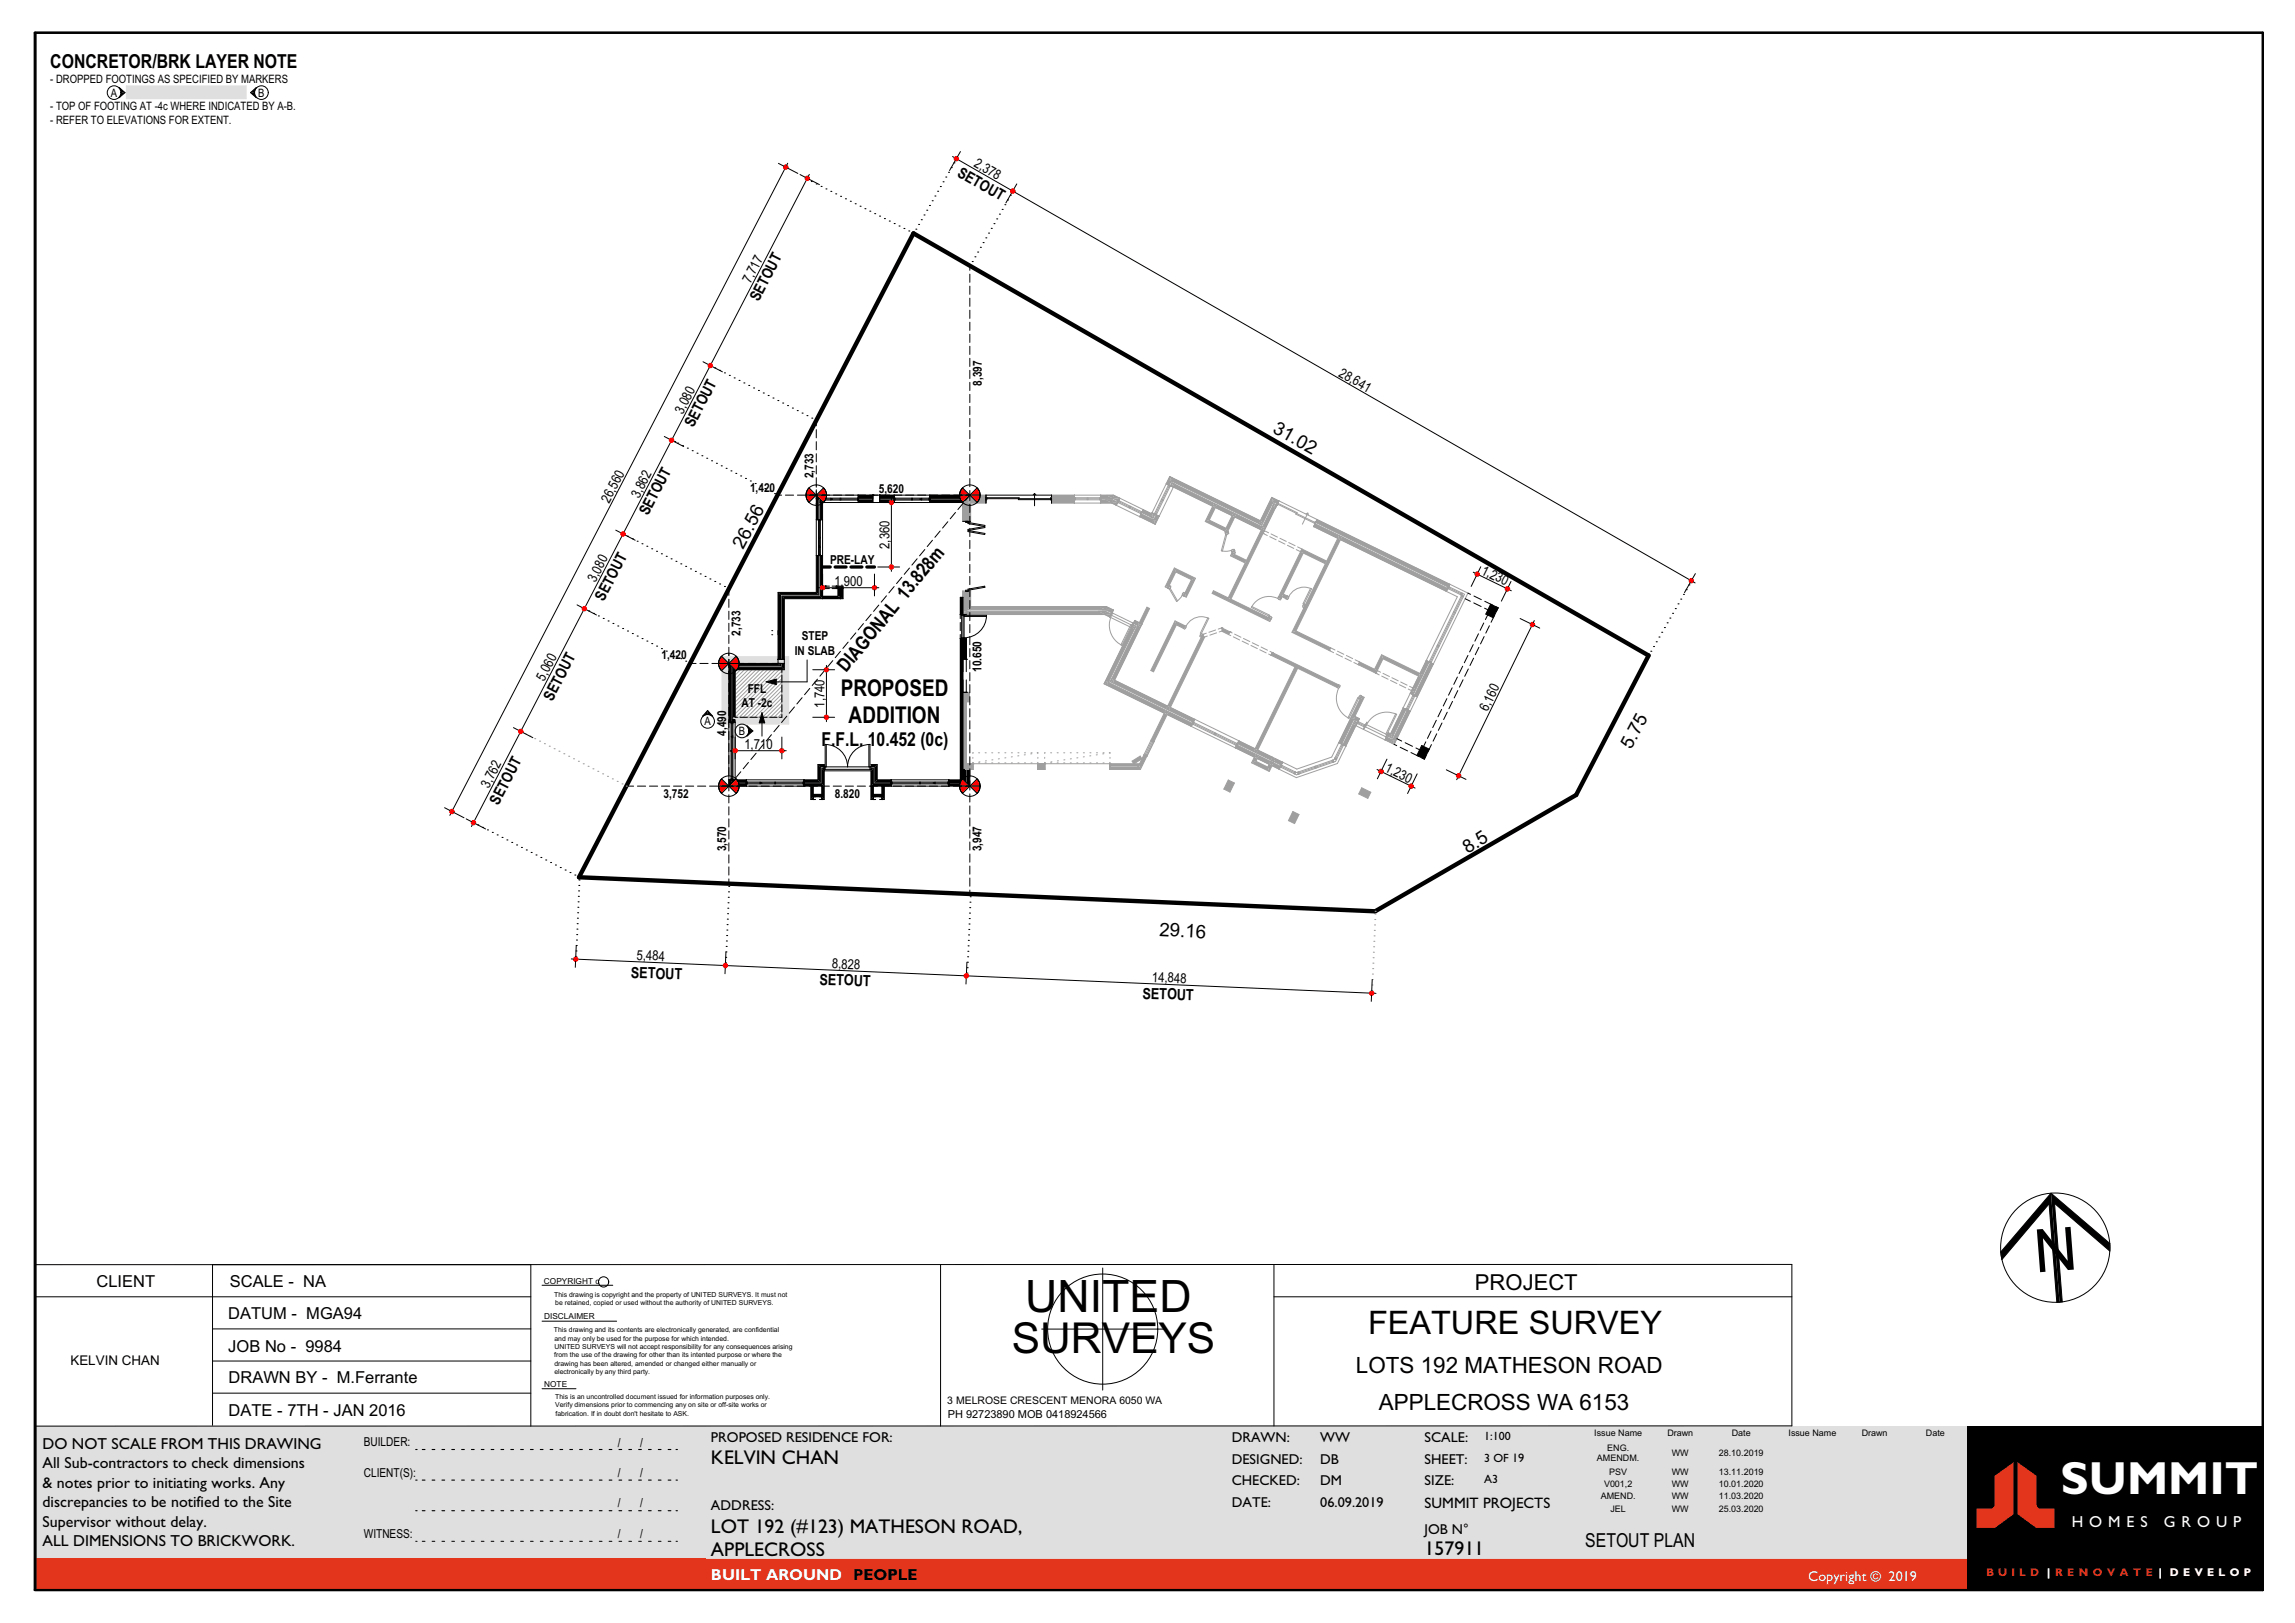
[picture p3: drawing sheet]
<svg xmlns="http://www.w3.org/2000/svg" width="420mm" height="297mm" viewBox="0 0 420 297" stroke-linecap="round" stroke-linejoin="round" font-family="sans-serif">
<defs><g id="words">
<text font-size="11" x="372.5" y="232.9" transform="rotate(-4 372.5 232.9)">N</text>
<text font-size="8.5" fill="#fff" x="377.1" y="273.4">SUMMIT</text>
<text font-size="8.2" x="187.6" y="240.1">UNITED</text>
<text font-size="7.8" x="185.2" y="247.7">SURVEYS</text>
<text font-size="5.9" x="250.4" y="244.1">FEATURE SURVEY</text>
<g font-size="4.2">
<text x="153.9" y="127.3">PROPOSED</text>
<text x="155.3" y="132.3">ADDITION</text>
</g>
<g font-size="4.1">
<text x="248.1" y="251.3">LOTS 192 MATHESON ROAD</text>
<text x="252.3" y="258">APPLECROSS WA 6153</text>
</g>
<text font-size="4" x="269.9" y="236">PROJECT</text>
<g font-size="3.6">
<text x="130.1" y="267.9">KELVIN CHAN</text>
<text x="130.1" y="280.4">LOT 192 (#123) MATHESON ROAD,</text>
<text x="130.1" y="284.7">APPLECROSS</text>
<text x="260.7" y="284.5">157911</text>
</g>
<g font-size="3.5">
<text x="9.2" y="12.5">CONCRETOR/BRK LAYER NOTE</text>
<text x="154.9" y="123.1" transform="rotate(-50 154.9 123.1)">DIAGONAL 13.828m</text>
<text x="150.3" y="136.6">F</text>
<text x="152.1" y="136.6">.F.L. 10.452 (0c)</text>
<text x="290.1" y="283">SETOUT PLAN</text>
</g>
<g font-size="3.4">
<text x="232.7" y="79.1" transform="rotate(29 232.7 79.1)">31.02</text>
<text x="136" y="100.7" transform="rotate(-62 136 100.7)">26.56</text>
<text x="298.5" y="137.3" transform="rotate(-62 298.5 137.3)">5.75</text>
<text x="268.6" y="156.3" transform="rotate(-33 268.6 156.3)">8.5</text>
<text x="212.1" y="171.2" transform="rotate(3 212.1 171.2)">29.16</text>
</g>
<g font-size="3">
<text x="17.6" y="235.5">CLIENT</text>
<text x="42.1" y="235.5">SCALE - NA</text>
<text x="41.7" y="241.4">DATUM - MGA94</text>
<text x="41.8" y="247.4">JOB No - 9984</text>
<text x="41.8" y="253.1">DRAWN BY - M.Ferrante</text>
<text x="41.8" y="259">DATE - 7TH - JAN 2016</text>
</g>
<g font-size="2.9">
<text x="7.8" y="265.2">DO NOT SCALE FROM THIS DRAWING</text>
<text x="7.8" y="268.7">All Sub-contractors to check dimensions</text>
<text x="7.8" y="272.3">&amp; notes prior to initiating works. Any</text>
<text x="7.8" y="275.8">discrepancies to be notified to the Site</text>
<text x="7.8" y="279.3">Supervisor without delay.</text>
<text x="7.8" y="282.9">ALL DIMENSIONS TO BRICKWORK.</text>
</g>
<g font-size="2.9" fill="#fff">
<text x="379.1" y="279.5">H O M E S</text>
<text x="396" y="279.5">G R O U P</text>
<text x="130.1" y="289.1">BUILT AROUND PEOPLE</text>
</g>
<g font-size="2.8">
<text x="175.1" y="32.1" transform="rotate(30 175.1 32.1)">SETOUT</text>
<text x="138.8" y="55.3" transform="rotate(-63 138.8 55.3)">SETOUT</text>
<text x="126.9" y="78.4" transform="rotate(-63 126.9 78.4)">SETOUT</text>
<text x="118.6" y="94.5" transform="rotate(-63 118.6 94.5)">SETOUT</text>
<text x="110.5" y="110.1" transform="rotate(-63 110.5 110.1)">SETOUT</text>
<text x="101.1" y="128.4" transform="rotate(-63 101.1 128.4)">SETOUT</text>
<text x="91.2" y="147.4" transform="rotate(-63 91.2 147.4)">SETOUT</text>
<text x="115.5" y="179" transform="rotate(2 115.5 179)">SETOUT</text>
<text x="149.9" y="180.2" transform="rotate(2 149.9 180.2)">SETOUT</text>
<text x="209.1" y="182.7" transform="rotate(2 209.1 182.7)">SETOUT</text>
<text x="260.7" y="276">SUMMIT PROJECTS</text>
</g>
<g font-size="2.6">
<text x="130.1" y="263.9">PROPOSED RESIDENCE FOR:</text>
<text x="225.4" y="263.9">DRAWN:</text>
<text x="241.6" y="263.9">WW</text>
<text x="260.7" y="263.9">SCALE:</text>
<text x="225.4" y="267.9">DESIGNED:</text>
<text x="241.6" y="267.9">DB</text>
<text x="260.7" y="267.9">SHEET:</text>
<text x="225.4" y="271.8">CHECKED:</text>
<text x="225.4" y="275.8">DATE:</text>
<text x="241.6" y="271.8">DM</text>
<text x="241.6" y="275.8">06.09.2019</text>
<text x="260.7" y="271.8">SIZE:</text>
<text x="130.1" y="276.4">ADDRESS:</text>
<text x="260.7" y="280.6">JOB N°</text>
</g>
<text font-size="2.6" fill="#fff" x="330.9" y="289.2">Copyright © 2019</text>
<g font-size="2.5">
<text x="178.1" y="30.4" transform="rotate(30 178.1 30.4)">2,378</text>
<text x="137.4" y="51.9" transform="rotate(-63 137.4 51.9)">7,717</text>
<text x="244.9" y="68.7" transform="rotate(30 244.9 68.7)">28,641</text>
<text x="124.9" y="75.9" transform="rotate(-63 124.9 75.9)">3,080</text>
<text x="111.5" y="92.2" transform="rotate(-63 111.5 92.2)">26,560</text>
<text x="116.9" y="91.3" transform="rotate(-63 116.9 91.3)">3,862</text>
<text x="162.8" y="100.5" transform="rotate(-90 162.8 100.5)">2,360</text>
<text x="109" y="106.7" transform="rotate(-63 109 106.7)">3,080</text>
<text x="152.7" y="107.2">1,900</text>
<text x="270.9" y="105" transform="rotate(26 270.9 105)">1,230</text>
<text x="99.6" y="124.7" transform="rotate(-63 99.6 124.7)">5,060</text>
<text x="150.9" y="129.5" transform="rotate(-90 150.9 129.5)">1,740</text>
<text x="272.2" y="130.3" transform="rotate(-64 272.2 130.3)">6,160</text>
<text x="136.2" y="137">1,710</text>
<text x="253.3" y="141.1" transform="rotate(26 253.3 141.1)">1,230</text>
<text x="89.5" y="144.3" transform="rotate(-63 89.5 144.3)">3,762</text>
<text x="116.5" y="175.6" transform="rotate(3 116.5 175.6)">5,484</text>
<text x="152.2" y="177.2" transform="rotate(3 152.2 177.2)">8,828</text>
<text x="210.8" y="179.7" transform="rotate(3 210.8 179.7)">14,848</text>
<text x="12.9" y="249.7">KELVIN CHAN</text>
</g>
<g font-size="2.3">
<text x="179.7" y="70.5" transform="rotate(-90 179.7 70.5)">8,397</text>
<text x="148.9" y="87.5" transform="rotate(-90 148.9 87.5)">2,733</text>
<text x="137.3" y="90.1">1,420</text>
<text x="160.8" y="90.2">5,620</text>
<text x="151.9" y="103.2">PRE-LAY</text>
<text x="135.5" y="116.3" transform="rotate(-90 135.5 116.3)">2,733</text>
<text x="145.4" y="119.8">IN SLAB</text>
<text x="146.7" y="117.2">STEP</text>
<text x="121" y="120.6">1,420</text>
<text x="179.6" y="122.9" transform="rotate(-90 179.6 122.9)">10.650</text>
<text x="135.7" y="129.4">AT -2c</text>
<text x="136.9" y="126.8">FFL</text>
<text x="132.9" y="134.6" transform="rotate(-90 132.9 134.6)">4,490</text>
<text x="121.4" y="146">3,752</text>
<text x="152.8" y="146">8.820</text>
<text x="132.9" y="155.8" transform="rotate(-90 132.9 155.8)">3,570</text>
<text x="179.6" y="155.8" transform="rotate(-90 179.6 155.8)">3,947</text>
<text x="66.6" y="264.7">BUILDER:</text>
<text x="113" y="264.7">/</text>
<text x="117.1" y="264.7">/</text>
<text x="66.6" y="270.3">CLIENT(S):</text>
<text x="113" y="270.3">/</text>
<text x="113" y="275.8">/</text>
<text x="117.1" y="270.3">/</text>
<text x="117.1" y="275.8">/</text>
<text x="66.6" y="281.5">WITNESS:</text>
<text x="113" y="281.5">/</text>
<text x="117.1" y="281.5">/</text>
</g>
<g font-size="2.2">
<text x="271.6" y="263.5">1:100</text>
<text x="271.6" y="267.5">3 OF 19</text>
<text x="271.6" y="271.4">A3</text>
</g>
<g font-size="2.1">
<text x="9.2" y="15.2">- DROPPED FOOTINGS AS SPECIFIED BY MARKERS</text>
<text x="20.3" y="17.7">A</text>
<text x="47.3" y="17.7">B</text>
<text x="9.2" y="20.2">- TOP OF FOOTING AT -4c WHERE INDICATED BY A-B.</text>
<text x="9.2" y="22.7">- REFER TO ELEVATIONS FOR EXTENT.</text>
<text x="128.9" y="132.8">A</text>
<text x="135.2" y="134.5">B</text>
</g>
<text font-size="2" x="173.4" y="259.4">PH 92723890 MOB 0418924566</text>
<g font-size="2" fill="#e3351c">
<text x="363.5" y="288.4">B U I L D</text>
<text x="397.1" y="288.4">D E V E L O P</text>
</g>
<text font-size="2" fill="#fff" x="374.6" y="288.4">| R E N O V A T E |</text>
<text font-size="1.9" x="173.4" y="256.9">3 MELROSE CRESCENT MENORA 6050 WA</text>
<g font-size="1.6">
<text x="291.8" y="262.8">Issue Name</text>
<text x="305.2" y="262.8">Drawn</text>
<text x="316.9" y="262.8">Date</text>
<text x="327.3" y="262.8">Issue Name</text>
<text x="340.7" y="262.8">Drawn</text>
<text x="352.5" y="262.8">Date</text>
<text x="292.3" y="267.3">AMENDM.</text>
<text x="294.1" y="265.5">ENG.</text>
<text x="294.5" y="269.8">PSV</text>
<text x="305.9" y="266.4">WW</text>
<text x="305.9" y="269.8">WW</text>
<text x="314.5" y="266.4">28.10.2019</text>
<text x="314.5" y="269.8">13.11.2019</text>
<text x="292.9" y="274.4">AMEND.</text>
<text x="293.5" y="272.1">V001,2</text>
<text x="305.9" y="272.1">WW</text>
<text x="305.9" y="274.4">WW</text>
<text x="314.5" y="272.1">10.01.2020</text>
<text x="314.5" y="274.4">11.03.2020</text>
<text x="294.7" y="276.7">JEL</text>
<text x="305.9" y="276.7">WW</text>
<text x="314.5" y="276.7">25.03.2020</text>
</g>
<g font-size="1.5">
<text x="99.5" y="234.9">COPYRIGHT c</text>
<text x="99.6" y="241.4">DISCLAIMER</text>
<text x="99.6" y="253.8">NOTE</text>
</g>
<g font-size="1.3">
<text x="101.4" y="237.4">This drawing is copyright and the property of UNITED SURVEYS. It must not</text>
<text x="101.6" y="238.8">be retained, copied or used without the authority of UNITED SURVEYS.</text>
<text x="101.4" y="243.8">This drawing and its contents are electronically generated, are confidential</text>
<text x="101.5" y="245.3">and may only be used for the purpose for which intended.</text>
<text x="101.4" y="248.4">from the use of the drawing for other than its intented purpose or where the</text>
<text x="101.5" y="249.9">drawing has been altered, amended or changed either manually or</text>
<text x="101.5" y="251.4">electronically by any third party.</text>
<text x="101.5" y="246.8">UNITED SURVEYS will not accept responsibility for any consequences arising</text>
<text x="101.6" y="256">This is an uncontrolled document issued for information purposes only.</text>
<text x="101.6" y="257.5">Verify dimensions prior to commencing any on site or off-site works or</text>
<text x="101.7" y="259.1">fabrication. If in doubt don't hesitate to ASK.</text>
</g>
</g></defs>
<path d="M290 261h70.1v18.6h-70.1z" fill-rule="evenodd" fill="#dfdfdf"/>
<!-- layer: O__TITLE -->
<path d="M129.1 285.3h231v5.7h-231z" fill-rule="evenodd" fill="#e3351c"/>
<path d="M129.1 261h160.9v18.6h70.1v5.7h-231z" fill-rule="evenodd" fill="#dfdfdf"/>
<path d="M360.1 261h54v30h-54z" fill-rule="evenodd" fill="#000"/>
<g fill="#e3351c">
<path d="M365 270.1l3.5-2.5v9.5l-3.4 2.5h-3.4v-3.5h2.6l.6-.4 .1-.3z" fill-rule="evenodd"/>
<path d="M369.2 267.6l3.5 2.5v5.3l.1 .3 .6 .4h2.6v3.5h-3.4l-3.4-2.5z" fill-rule="evenodd"/>
</g>
<path d="M6.3 261h122.8v24.3h-122.8z" fill-rule="evenodd" fill="#dfdfdf"/>
<path d="M6.3 285.3h122.8v5.7h-122.8z" fill-rule="evenodd" fill="#e3351c"/>
<g fill="none" stroke="#000" stroke-width=".18">
<path d="M76.1 282.1h.2M77.3 282.1h.5M79.1 282.1h.5M80.9 282.1h.5M82.7 282.1h.5M84.5 282.1h.5M86.3 282.1h.5M88.1 282.1h.5M89.9 282.1h.5M91.7 282.1h.5M93.5 282.1h.5M95.3 282.1h.5"/>
<path d="M97.1 282.1h.5M98.9 282.1h.5M100.7 282.1h.5M102.5 282.1h.5M104.3 282.1h.5M106.1 282.1h.5M107.9 282.1h.5M109.7 282.1h.5M111.5 282.1h.5M113.3 282.1h.5M115.1 282.1h.5M116.9 282.1h.5"/>
<path d="M118.7 282.1h.5M120.5 282.1h.5M122.3 282.1h.5M123.7 282.1h.3"/>
</g>
<g fill="none" stroke="#000" stroke-width=".2">
<path d="M76.1 265.3h.2M76.1 270.9h.2M76.1 276.5h.2M77.3 265.3h.5M77.3 270.9h.5M77.3 276.5h.5M79.1 265.3h.5M79.1 270.9h.5M79.1 276.5h.5M80.9 265.3h.5M80.9 270.9h.5M80.9 276.5h.5"/>
<path d="M82.7 265.3h.5M82.7 270.9h.5M82.7 276.5h.5M84.5 265.3h.5M84.5 270.9h.5M84.5 276.5h.5M86.3 265.3h.5M86.3 270.9h.5M86.3 276.5h.5M88.1 265.3h.5M88.1 270.9h.5M88.1 276.5h.5"/>
<path d="M89.9 265.3h.5M89.9 270.9h.5M89.9 276.5h.5M91.7 265.3h.5M91.7 270.9h.5M91.7 276.5h.5M93.5 265.3h.5M93.5 270.9h.5M93.5 276.5h.5M95.3 265.3h.5M95.3 270.9h.5M95.3 276.5h.5"/>
<path d="M97.1 265.3h.5M97.1 270.9h.5M97.1 276.5h.5M98.9 265.3h.5M98.9 270.9h.5M98.9 276.5h.5M100.7 265.3h.5M100.7 270.9h.5M100.7 276.5h.5M102.5 265.3h.5M102.5 270.9h.5M102.5 276.5h.5"/>
<path d="M104.3 265.3h.5M104.3 270.9h.5M104.3 276.5h.5M106.1 265.3h.5M106.1 270.9h.5M106.1 276.5h.5M107.9 265.3h.5M107.9 270.9h.5M107.9 276.5h.5M109.7 265.3h.5M109.7 270.9h.5M109.7 276.5h.5"/>
<path d="M111.5 265.3h.5M111.5 270.9h.5M111.5 276.5h.5M113.3 265.3h.5M113.3 270.9h.5M113.3 276.5h.5M115.1 265.3h.5M115.1 270.9h.5M115.1 276.5h.5M116.9 265.3h.5M116.9 270.9h.5M116.9 276.5h.5"/>
<path d="M118.7 265.3h.5M118.7 270.9h.5M118.7 276.5h.5M120.5 265.3h.5M120.5 270.9h.5M120.5 276.5h.5M122.3 265.3h.5M122.3 270.9h.5M122.3 276.5h.5M123.7 265.3h.3M123.7 270.9h.3M123.7 276.5h.3"/>
</g>
<path d="M6.4 6h407.7v285h-407.7z" fill="none" stroke="#000" stroke-width=".4"/>
<!-- layer: O__BORDERS -->
<path d="M386.1 227.5a10 10 0 0 1-9.2 10.8 10 10 0 0 1-10.7-9.2M386.1 227.5a10 10 0 0 0-10.8-9.2 10 10 0 0 0-9.1 10.8M386.1 227.5v1.4l-10.1-8.7 1.4 18-.5 .1h-.5l-1.4-18-8.6 10.2-.2-1.4M386.1 227.5l-10.8-9.2-9.1 10.8" fill="none" stroke="#000" stroke-width=".18"/>
<g fill="#000">
<path d="M375.3 218.3l1.6 20h-.5l-1.4-18-8.6 10.2-.2-1.4z" fill-rule="evenodd"/>
<path d="M375.3 218.3l10.8 9.2v1.4l-10.1-8.7 1.4 18-.5 .1z" fill-rule="evenodd"/>
</g>
<g fill="none" stroke="#000" stroke-width=".18">
<path d="M6.4 237.3h90.7M6.4 231.4h321.5v29.5l-321.5 .1v-28.6M38.9 231.4v29.4M97.1 231.4v29.6M99.2 235.2h12.9M172.1 231.4v29.6M201.8 232v22.4M233.1 237.3h94.8M233.1 231.4v29.5M38.9 254.9h58.2M38.9 249.1h58.2M38.9 243.2h58.2"/>
<path d="M99.2 241.8h13.6M99.2 254.1h6.2M190.6 243.2h22.4"/>
<circle cx="110.5" cy="234.6" r=".94"/>
<circle cx="201.8" cy="243.2" r="10.1"/>
</g>
<!-- layer: 3 WALL 06_build up -->
<path d="M132.1 120.2h12.2v12.3h-12.2zM133.4 121.4v9.9h9.7v-9.9z" fill-rule="evenodd" fill="#dfdfdf"/>
<path d="M132.1 120.2h12.2v12.3h-12.2zM133.4 121.4h9.7v9.9h-9.7z" fill="none" stroke="#dfdfdf" stroke-width=".18"/>
<!-- layer: 1 SITE 04_setout -->
<g fill="none" stroke="#9f9f9f" stroke-width=".18">
<path d="M134.5 122.6h8.6v8.7h-8.6zM134.8 122.6l-.3 .2M135.5 122.6l-1 .9M136.2 122.6l-1.7 1.6M136.9 122.6l-2.4 2.4M137.6 122.6l-3.1 3.1M138.3 122.6l-3.8 3.8M139.1 122.6l-4.6 4.5M139.8 122.6l-5.3 5.2M140.5 122.6l-6 5.9M141.2 122.6l-6.7 6.6M141.9 122.6l-7.4 7.3"/>
<path d="M142.6 122.6l-8.1 8M143.1 131.3h.1M143.1 130.5l-.7 .8M143.1 129.8l-1.4 1.5M143.1 129.1l-2.1 2.2M143.1 128.4l-2.8 2.9M143.1 127.7l-3.6 3.6M143.1 127l-4.3 4.3M143.1 126.3l-5 5M143.1 125.6l-5.7 5.7M143.1 124.9l-6.4 6.4M143.1 124.2l-7.1 7.1"/>
<path d="M143.1 123.5l-7.8 7.8M143.1 122.8l-8.5 8.5"/>
</g>
<path d="M23.1 15.7h21.9v2.4h-21.9z" fill-rule="evenodd" fill="#dfdfdf"/>
<path d="M23.1 15.7h21.9v2.4h-21.9z" fill="none" stroke="#dfdfdf" stroke-width=".18"/>
<!-- layer: 3 WALL 01_external -->
<g fill="none" stroke="#9f9f9f" stroke-width=".18">
<path d="M243.7 138.5l-6.4 2.2M243.8 139.1l-6.3 2.2M243.8 139.1l.1 .4M243.9 139.3l-3.1 1.1M243.9 139.5l-6.2 2.1M244 139.1l.1 .3M244 139.1h-.2M244.1 139.4l-.2 .1M244.1 139l-.1 .1M244.4 139.3l-.3 .1M244.8 139.7l-7.6 2.6M237.5 141.3l-.2 .1"/>
<path d="M237.5 141.3l.1 .4M237.6 141.3l.1 .3M237.7 141.6l-.4 .2M240.6 140.2l.2 .4M240.7 140.4l-3 1M240.8 140.2l.1 .3"/>
</g>
<g fill="#9f9f9f">
<path d="M247.9 132l.2 .7-.5-.2z"/>
<path d="M247.5 130.9l.2 .8-.5-.3z"/>
<path d="M248.1 132.8l-1.8 3.7z" fill-rule="evenodd"/>
<path d="M247.6 132.5l.5 .2-1.8 3.8-.5-.2z" fill-rule="evenodd"/>
<path d="M247.4 130.9l-2.4 5z" fill-rule="evenodd"/>
<path d="M247.2 131.4l.5 .3-2.2 4.5-.4-.3z" fill-rule="evenodd"/>
</g>
<g fill="none" stroke="#9f9f9f" stroke-width=".18">
<path d="M244.2 138.9l-.1 .1M244.2 138.9l.4 .1M244.3 138.7l.3 .2M244.3 138.7l-.1 .2M245 135.9l1.3 .6M245.5 136.3l.3 .2M245.5 136.2l.4 .1-1.5 3M245.6 136.4l-1.1 2.4M247.5 130.9l-3.8 7.6M247.5 130.9l-2.4 5M247.7 131.7l-3.4 7M247.9 132l-2.1 4.3"/>
<path d="M248.1 132.7l-1.8 3.8M248.1 132.8l-3.3 6.9"/>
</g>
<g fill="#9f9f9f">
<path d="M247.9 132l.4 .2-.2 .5z"/>
<path d="M254.9 135.4l.2 .7-.5-.2z"/>
<path d="M247.5 130.9l.5 .3-.3 .5z"/>
<path d="M254.5 134.3l.2 .8-.4-.3z"/>
<path d="M253.5 135.4l1.6 .8z" fill-rule="evenodd"/>
<path d="M248.3 132.2l-.1 .6z" fill-rule="evenodd"/>
<path d="M253.7 134.9l1.2 .5-.3 .5-1.1-.5z" fill-rule="evenodd"/>
<path d="M247.5 130.9l1.2 .6z" fill-rule="evenodd"/>
<path d="M254.1 134.1l.4 .2z" fill-rule="evenodd"/>
<path d="M248 131.2l.7 .3-.2 .5-.8-.3z" fill-rule="evenodd"/>
<path d="M254.1 134.1l.4 .2-.2 .5-.5-.2z" fill-rule="evenodd"/>
</g>
<g fill="none" stroke="#9f9f9f" stroke-width=".18">
<path d="M247.5 130.9l1.3 .6-.7 1.3 1.4 .7M247.5 130.9l1.2 .6M247.7 131.7l.8 .3M247.9 132l.5 .3M248.1 132.7l.1 .1M248.5 132.4l1.1 .6M248.5 132l-.2 .4h.2M248.5 132l.1 .1M248.6 132.3l1.1 .5M248.6 132.1l1.2 .5M248.6 132.1l-.1 .3M249.5 133.5l4 1.9"/>
<path d="M249.6 133h.1M249.8 132.6l.1 .1M249.8 132.6l-.2 .4M249.8 133h.1M249.9 133l3.7 1.8M250.1 132.6h-.1l.2-.4-.7 1.3M250.1 132.6l3.8 1.9M250.1 132.6l-.2 .4M253.5 135.4l1.6 .8M253.5 135.4l1.6 .7M253.6 134.8l1.3 .6M253.8 134.6l.9 .5"/>
<path d="M254.1 134.1l.4 .2M254.5 134.3l-.4-.2-.6 1.3M255.6 130.7a4.1 4.1 0 0 0-5.5 1.9M255.6 130.7l-2 4.1M255.6 130.7l-.2-.1-1.8 3.7"/>
</g>
<g fill="#9f9f9f">
<path d="M254.9 135.4l.5 .3-.3 .4z"/>
<path d="M254.5 134.3l.5 .3-.3 .5z"/>
<path d="M258 130.2l-2.8 6z" fill-rule="evenodd"/>
<path d="M262.3 121.5l-2.9 6z" fill-rule="evenodd"/>
<path d="M257.5 129.9l.5 .3-2.6 5.5-.5-.3z" fill-rule="evenodd"/>
<path d="M261.8 121.3l.5 .2-3 6-.4-.3z" fill-rule="evenodd"/>
<path d="M256.8 129.6l-2.3 4.7z" fill-rule="evenodd"/>
<path d="M258.3 126.4l-.2 .5z" fill-rule="evenodd"/>
<path d="M258.6 125.9l-.2 .5z" fill-rule="evenodd"/>
<path d="M259.6 123.7l-1 2.2z" fill-rule="evenodd"/>
<path d="M259.9 123.2l-.2 .6z" fill-rule="evenodd"/>
<path d="M261 120.9l-1.1 2.4z" fill-rule="evenodd"/>
<path d="M256.8 129.6l.5 .2-2.3 4.8-.5-.3z" fill-rule="evenodd"/>
<path d="M258.4 126.4l.5 .2-.3 .5-.5-.2z" fill-rule="evenodd"/>
<path d="M258.6 125.9l.5 .3-.2 .4-.5-.2z" fill-rule="evenodd"/>
<path d="M259.7 123.8l.5 .2-1.1 2.2-.5-.3z" fill-rule="evenodd"/>
<path d="M259.9 123.3l.5 .2-.2 .5-.5-.2z" fill-rule="evenodd"/>
<path d="M261 120.9l.5 .2-1.1 2.4-.5-.2z" fill-rule="evenodd"/>
</g>
<g fill="none" stroke="#9f9f9f" stroke-width=".18">
<path d="M263 118.2l.3 .1M263.1 118l.3 .2M263.2 118.2l-1.4 2.9M266 112l.3 .2M266 111.9l.4 .2M266.1 112.1l-2.9 6M266.7 109.2l-6.8 14 1.1-2.3M267.4 109.1l.4 .1M267.6 109.1l-1.4 2.9M267.8 109.1l-.3-.2-5.9 12.1M268 108.8l-6.1 12.5-.4-.2 .1-.1M268.6 108.5l-6.3 13"/>
<path d="M256.8 129.6l1.3 .6-.4-.2v-.2M256.8 129.6l-2.3 4.7M257.4 129.7l.3 .1M257.5 129.9l-2.6 5.5M258 130.2l-2.9 5.9M258.1 126.9l1.3 .6M258.1 126.9l.2-.5-3.8 7.9M258.6 127.3l.3 .1M258.6 127.1l.4 .2-1.3 2.5M258.7 127.3l-1.2 2.5M259.6 123.7l-1 2.2zM261 120.9l1.3 .6"/>
<path d="M261.5 121.1l-6.8 14M261.6 121l.3 .2M261.8 121.3l-2.9 5.9M262.3 121.5l-3 6M262.3 121.5l-7.2 14.7"/>
</g>
<path d="M237.2 121.6l.5 .3-7.5 15.4-.5-.3z" fill-rule="evenodd" fill="#9f9f9f"/>
<path d="M229.7 137l7.5-15.4 .5 .3-7.5 15.4" fill="none" stroke="#9f9f9f" stroke-width=".18"/>
<path d="M220.1 116.1l.4 .5-6.3 12.8-.5-.2z" fill-rule="evenodd" fill="#9f9f9f"/>
<path d="M219.9 116.6l-6.2 12.6M220.5 116.6l-6.3 12.8" fill="none" stroke="#9f9f9f" stroke-width=".18"/>
<g fill="#9f9f9f">
<path d="M202.1 125.1l.7-.2-.2 .5z"/>
<path d="M203.2 124.7l.7-.2-.2 .5z"/>
<path d="M202.1 125.1l11 5.4z" fill-rule="evenodd"/>
<path d="M213.1 130.5l.5 .3z" fill-rule="evenodd"/>
<path d="M213.6 130.7l4.4 2.2z" fill-rule="evenodd"/>
<path d="M226.1 136.8l3.5 1.8z" fill-rule="evenodd"/>
<path d="M229.6 138.5l.5 .3z" fill-rule="evenodd"/>
<path d="M230.1 138.8l2.1 1.1z" fill-rule="evenodd"/>
<path d="M202.8 124.9l10.5 5.1-.2 .5-10.5-5.1z" fill-rule="evenodd"/>
<path d="M213.3 130l.6 .2-.3 .5-.5-.2z" fill-rule="evenodd"/>
<path d="M213.9 130.2l4.4 2.2-.3 .5-4.4-2.2z" fill-rule="evenodd"/>
<path d="M226.4 136.3l3.4 1.7-.2 .5-3.5-1.7z" fill-rule="evenodd"/>
<path d="M229.8 138l.6 .3-.3 .5-.5-.3z" fill-rule="evenodd"/>
<path d="M230.4 138.3l2.1 1-.2 .5-2.2-1z" fill-rule="evenodd"/>
<path d="M204 124.5l9.7 4.8z" fill-rule="evenodd"/>
<path d="M213.7 129.2l.5 .3z" fill-rule="evenodd"/>
<path d="M214.2 129.4l4.4 2.3z" fill-rule="evenodd"/>
<path d="M226.7 135.6l3 1.5z" fill-rule="evenodd"/>
<path d="M229.7 137l.5 .3z" fill-rule="evenodd"/>
<path d="M230.2 137.3l2.7 1.3z" fill-rule="evenodd"/>
<path d="M203.9 124.5l9.8 4.8-.3 .4-9.7-4.7z" fill-rule="evenodd"/>
<path d="M213.7 129.3l.5 .2-.3 .5-.5-.3z" fill-rule="evenodd"/>
<path d="M214.2 129.5l4.4 2.2-.2 .5-4.5-2.2z" fill-rule="evenodd"/>
<path d="M226.7 135.6l3 1.5-.3 .4-2.9-1.4z" fill-rule="evenodd"/>
<path d="M229.7 137.1l.5 .2-.3 .5-.5-.3z" fill-rule="evenodd"/>
<path d="M230.2 137.3l2.7 1.3-.3 .5-2.7-1.3z" fill-rule="evenodd"/>
<path d="M232.8 140.1l1.3 .7z" fill-rule="evenodd"/>
<path d="M233.1 139.6l1.3 .6-.3 .5-1.3-.6z" fill-rule="evenodd"/>
<path d="M233.4 138.8l1.3 .7z" fill-rule="evenodd"/>
<path d="M233.4 138.9l1.3 .6-.2 .5-1.3-.6z" fill-rule="evenodd"/>
</g>
<g fill="none" stroke="#9f9f9f" stroke-width=".18">
<path d="M202.1 125.1l11 5.4-11.1-5.4M202.8 124.9l15.5 7.5M203.2 124.7l15.3 7.5M204 124.5l9.7 4.8-9.8-4.8M218 132.9l11.6 5.7-3.5-1.8M218 132.9l-4.4-2.1 4.4 2.1M218.2 132.5l.1 .1M218.3 132.6l7.9 3.8M218.4 132.4l3.9 1.9M218.5 132.2l7.8 3.8M218.5 132.2l-.2 .4M218.6 131.7l-4.4-2.3 15.5 7.6-3-1.4"/>
<path d="M218.6 131.6l-.6 1.3M222.4 134.1l-.2 .3M222.4 134.3l3.8 1.9M222.5 134.2l-.2 .3M226.2 136.4h.1M226.3 136l6.3 3.1M226.3 136l-.1 .4M226.4 136.3l6.1 3M226.7 135.6l-.6 1.3M230.1 138.8l2.1 1.1zM230.2 137.3l2.7 1.3zM233.1 139.6l1.3 .6"/>
<path d="M233.2 139.4l1.4 .7M234.7 139.5l2.6 1.2M234.7 139.5l-1.3-.6 1.3 .6M234.7 139.5l-.6 1.3M234.1 140.8l3.1 1.5M234.1 140.7l-1.3-.6 1.3 .7M234.3 140.3l.1 .1M234.4 140.4l2.4 1.2M234.5 140.2l2.4 1.2M234.6 140.1l2.4 1.1M234.6 140.1l-.2 .3M236.8 141.6h.2"/>
<path d="M237 141.6l.3 .2M237 141.2l-.2 .4M237 141.2l.1 .1M237.1 141.3l.2 .1M237.1 141.3l-.1 .3"/>
</g>
<g fill="#9f9f9f">
<path d="M249.2 127.4l.5 .2-.8 .3z"/>
<path d="M223.6 114.9l1.5 .7-.3 .5-1.2-.6z" fill-rule="evenodd"/>
<path d="M232.8 119.4l12.2 5.9-.3 .5-12.1-5.9z" fill-rule="evenodd"/>
</g>
<g fill="none" stroke="#9f9f9f" stroke-width=".18">
<path d="M223.6 115.5l1.2 .6M223.6 114.9l1.9 .9M224.8 116.1l.4 .2M225.1 115.6h.1M225.1 115.6l-.3 .5M225.7 116.5l1.2 .6M225.9 116l1.2 .6M227.3 117.3l1.2 .6M227.6 116.8l1.1 .6M228.9 118.1l1.2 .6M229.2 117.6l1.1 .6M230.6 118.9l1.1 .6"/>
<path d="M230.8 118.4l1.2 .6M232.2 119.7l4.8 2.3M232.4 119.2l12.6 6.1M232.8 119.4h.1M232.8 119.4l-.2 .5M237.5 122.3l7.2 3.5M245 126a4.1 4.1 0 0 0 1.9 5.4M245 125.3l-.3 .5 .3 .2M245 125.3l.2 .1-.2 .6M248.7 127.8l.2 .1 .3-.6-.3-.1-.1 .2-1.9 4M248.7 127.8l-.2-.1-1.8 3.7h.2M249.2 127.4l.5 .2"/>
</g>
<g fill="#9f9f9f">
<path d="M236.4 115.7l.8-.2 6.3 3-.2 .5z" fill-rule="evenodd"/>
<path d="M248.8 121.1l3.2 1.6-.2 .5-3.2-1.6z" fill-rule="evenodd"/>
</g>
<g fill="none" stroke="#9f9f9f" stroke-width=".18">
<path d="M236.4 115.7l7.7 3.7M237.2 115.5l6.3 3M243.3 119h.1M243.5 118.5l-.2 .5M243.5 118.5l.8 .4M244.5 119.7l1.2 .5M244.8 119.2l1.1 .5M246.4 120l1.2 .5M246.1 120.4l1.2 .6M247.8 121.2l4.6 2.3M248 120.7l.8 .4M248.6 121.6h.1"/>
<path d="M248.8 121.1l-.2 .5M248.8 121.1l2.8 1.4M251.8 123.2h.1M252.7 123l-.7-.3-.2 .5M252.9 123.7l1.1 .6M253.1 123.2l1.2 .6M254.5 124.5l1.1 .6M254.7 124l1.2 .6M256.1 125.3l1.2 .6M256.3 124.8l1.2 .6M257.7 126.1l.6 .3M258 125.6l.6 .3-.3 .5"/>
<path d="M258.3 126.4h.1"/>
</g>
<path d="M252.8 119.8l7.1 3.4-.3 .5-6.5-3.1z" fill-rule="evenodd" fill="#9f9f9f"/>
<path d="M252.8 119.8l7.1 3.4M253.1 120.6l6.5 3.1" fill="none" stroke="#9f9f9f" stroke-width=".18"/>
<g fill="#9f9f9f">
<path d="M232.8 91.1l.5 .2-.3 .5z"/>
<path d="M233.1 92.2l.5 .2-.2 .5z"/>
<path d="M232.8 91l1.2 .7z" fill-rule="evenodd"/>
<path d="M241 95.1l24.3 11.8z" fill-rule="evenodd"/>
<path d="M233.3 91.3l.7 .4-.2 .5-.8-.4z" fill-rule="evenodd"/>
<path d="M241 95.1l24.3 11.9-.2 .4-24.3-11.8z" fill-rule="evenodd"/>
<path d="M245.3 98.7l19.4 9.5z" fill-rule="evenodd"/>
<path d="M244.8 98.5l.5 .3z" fill-rule="evenodd"/>
<path d="M240.4 96.3l4.4 2.2z" fill-rule="evenodd"/>
<path d="M245.6 98.2l19.3 9.5-.2 .5-19.4-9.5z" fill-rule="evenodd"/>
<path d="M245.1 98l.5 .2-.3 .5-.5-.2z" fill-rule="evenodd"/>
<path d="M233.6 92.4l-.2 .5z" fill-rule="evenodd"/>
<path d="M240.7 95.8l4.4 2.2-.3 .5-4.4-2.2z" fill-rule="evenodd"/>
</g>
<g fill="none" stroke="#9f9f9f" stroke-width=".18">
<path d="M232.7 91l8.3 4.1M232.8 91.1l1.2 .6M233 91.8l.8 .4M233.4 92.9h.1M233.8 92.1h.2M234 92.1l-.1 .2 6.7 3.3v.1M234 92.1l-.2 .4-.7-.3M234 92.1l3.4 1.7-.1 .2M234 91.7l-.6 1.3M237.2 93.9l-.1 .2 3.5 1.6M239.3 93.9l-1 2M239.3 93.9l-.3 .1"/>
<path d="M239.3 93.9l.1 .3M240.5 95.8l24.4 11.9M240.8 95.6l24.3 11.8M240.8 95.5l-.1-.1-.2 .4M241 95.1l24.3 11.9M241 95.1l27.6 13.4M241 95.1l-.6 1.3 4.4 2.1-4.4-2.2M264.7 108.2l-19.4-9.4 21.4 10.4M265.1 107.7h-.2l.2-.4 2.4 1.2M265.1 107.7l2.3 1.2M265.2 107.6l2.2 1.1M265.2 107.4l-.1 .3"/>
<path d="M265.3 106.9l-.6 1.3M267.5 108.5l-.1 .4M267.5 108.5l.2 .1M267.7 108.6l.3 .2M267.7 108.6l-.2 .3h-.1"/>
</g>
<path d="M248.9 127.9l.8-.3-1.7 3.5-.5-.2z" fill-rule="evenodd" fill="#9f9f9f"/>
<path d="M249.7 127.6l-1.7 3.5-.5-.2 1.4-3" fill="none" stroke="#9f9f9f" stroke-width=".18"/>
<path d="M252.8 119.8l.3 .8-1.1 2.1-.4-.2z" fill-rule="evenodd" fill="#9f9f9f"/>
<path d="M252.8 119.8l-1.2 2.7M253.1 120.6l-1.1 2.1" fill="none" stroke="#9f9f9f" stroke-width=".18"/>
<path d="M244.8 98.5l.5 .3-8.1 16.7-.8 .2z" fill-rule="evenodd" fill="#9f9f9f"/>
<path d="M244.8 98.5l-2 4.2M245.3 98.8l-8.1 16.7M238.6 111.2l-2.2 4.5M242.6 103.2l-3.7 7.5" fill="none" stroke="#9f9f9f" stroke-width=".18"/>
<path d="M234.8 108.7l.8 .4-.2 .5-.8-.4z" fill-rule="evenodd" fill="#9f9f9f"/>
<path d="M234.6 109.2l.8 .4M234.8 108.7l.8 .4M235.6 109.1l-.2 .5M235.6 109.1l.3 .1M235.9 109.2l-.3 .5-.2-.1M239.8 107.7l.2 .1-1.6 3.1v.2l.2 .1 .3-.5-.4-.2zM240 107.8a3.1 3.1 0 0 0-4.1 1.4" fill="none" stroke="#9f9f9f" stroke-width=".18"/>
<path d="M238.3 100.5l4.5 2.2-.2 .5-4.6-2.2z" fill-rule="evenodd" fill="#9f9f9f"/>
<g fill="none" stroke="#9f9f9f" stroke-width=".18">
<path d="M231.1 97.6h.1M231.1 97.6l.8 .4M232.2 97.5l-.8-.4-.3 .5M232.4 98.2l1.1 .6M232.6 97.7l1.2 .6M234 99l1.2 .6M234.2 98.5l1.2 .6M235.6 99.8l1.2 .6M235.8 99.3l1.2 .6M237.2 100.6l.8 .4M237.5 100.1l.8 .4M238 101h.1"/>
<path d="M238.3 100.5l-.3 .5M238.3 100.5l4.5 2.2M238.5 101.2l4.1 2"/>
</g>
<g fill="#9f9f9f">
<path d="M232.1 113l.5 .2-.2 .5z"/>
<path d="M238 101l.5 .2-4 8.3-.5-.2z" fill-rule="evenodd"/>
</g>
<path d="M229 111.2l.1-.2 3.2 1.6-.1 .1M229 111.2l3.2 1.5M232.2 112.7l-.1 .3 .6 .3M232.2 112.7l.6 .3-.1 .3M232.6 113.2l-.2 .5M233.8 109.5a3.6 3.6 0 0 0-4.8 1.7M233.9 109.3l.6 .2M238 101l-4.2 8.5 .6 .3 .2-.6M238.5 101.2l-3.7 7.5" fill="none" stroke="#9f9f9f" stroke-width=".18"/>
<path d="M222.1 108.1l10 4.9 .3 .7-10.6-5.1z" fill-rule="evenodd" fill="#9f9f9f"/>
<path d="M224.8 109.4l-2.7-1.3-.3 .5 10.6 5.1M225.3 109.7l6.8 3.3" fill="none" stroke="#9f9f9f" stroke-width=".18"/>
<path d="M230.8 97l.5 .2-6 12.5-.5-.3z" fill-rule="evenodd" fill="#9f9f9f"/>
<path d="M231.1 97.6l-5.8 12.1M231.3 97.2l-.5-.2-2.7 5.5M227.9 103l-3.1 6.4" fill="none" stroke="#9f9f9f" stroke-width=".18"/>
<g fill="#9f9f9f">
<path d="M232.8 91.1l.2 .7-.5-.2z"/>
<path d="M230.7 95.4l.5 .2-.3 .5z"/>
<path d="M233.1 92.2l.3 .7-.5-.3z"/>
<path d="M231 96.4l.5 .3-.2 .5z"/>
<path d="M232.7 91.1l-2 4.2z" fill-rule="evenodd"/>
<path d="M232.5 91.6l.5 .2-1.8 3.8-.5-.2z" fill-rule="evenodd"/>
<path d="M233.4 92.9l-2.1 4.3z" fill-rule="evenodd"/>
<path d="M232.9 92.6l.5 .3-1.9 3.8-.5-.3z" fill-rule="evenodd"/>
</g>
<path d="M232.7 91l-2 4.3M232.8 91.1l-2.1 4.3M233 91.8l-2.1 4.3M233.1 92.2l-2.1 4.2M233.4 92.9l-2.1 4.3M233.4 93l-2.1 4.2" fill="none" stroke="#9f9f9f" stroke-width=".18"/>
<g fill="#9f9f9f">
<path d="M214.1 87.3l.2 .7-.4-.2z"/>
<path d="M210.8 94.1l.5 .2-.3 .5z"/>
<path d="M214.5 88.3l.2 .8-.5-.3z"/>
<path d="M211.1 95.1l.5 .3-.2 .5z"/>
<path d="M210.8 93.9v.1z" fill-rule="evenodd"/>
<path d="M214 87.2l-.5 1.3z" fill-rule="evenodd"/>
<path d="M210.9 93.9l.5 .2-.1 .2-.5-.2z" fill-rule="evenodd"/>
<path d="M213.9 87.8l.4 .2-.3 .8-.5-.3z" fill-rule="evenodd"/>
<path d="M212.1 94.5l-.7 1.4z" fill-rule="evenodd"/>
<path d="M211.6 94.2l.5 .3-.5 .9-.5-.3z" fill-rule="evenodd"/>
<path d="M214.2 88.8l.5 .3z" fill-rule="evenodd"/>
</g>
<g fill="none" stroke="#9f9f9f" stroke-width=".18">
<path d="M210.8 93.9l1.3 .6M210.8 93.9l.5 .2v-.2M210.8 93.9v.1M210.9 93.9l-.1 .2M211.3 93.9l.4 .2M211.4 94.1l-.4 .7M211.6 94.2l-.5 .9M211.7 94.1l-.1 .1M212.1 94.5l-.7 1.4M212.5 91.5l.4 .1M212.6 91.3l.3 .2M212.7 91.5l-1.2 2.5"/>
<path d="M213.4 88.5l1.3 .6-3.3 6.8M213.8 88.8l.1-.1 .3 .2M213.8 88.8l-2.5 5.1M213.8 88.8l.3 .2M214 88.9l-1.2 2.5M214.1 87.2l-3.3 6.7M214.1 87.3l-.6 1.2M214.1 89l-2.4 5.1M214.2 88.9l-.1 .1M214.3 88l-.3 .8M214.5 88.3l-.3 .6M214.7 89.1h.1"/>
</g>
<g fill="#9f9f9f">
<path d="M230.7 95.4l.2 .7-.5-.3z"/>
<path d="M214.1 87.3l.5 .2-.3 .5z"/>
<path d="M231 96.4l.3 .8-.5-.3z"/>
<path d="M214.5 88.3l.5 .3-.3 .5z"/>
<path d="M214.1 87.2l16.5 8.1z" fill-rule="evenodd"/>
<path d="M214.6 87.5l16.1 7.9-.3 .4-16.1-7.8z" fill-rule="evenodd"/>
<path d="M226 94.6l5.3 2.6z" fill-rule="evenodd"/>
<path d="M225.5 94.3l.5 .3z" fill-rule="evenodd"/>
<path d="M222.4 92.8l3.1 1.6z" fill-rule="evenodd"/>
<path d="M221.9 92.6l.5 .3z" fill-rule="evenodd"/>
<path d="M214.8 89.1l7.1 3.5z" fill-rule="evenodd"/>
<path d="M226.2 94.1l4.8 2.3-.2 .5-4.8-2.3z" fill-rule="evenodd"/>
<path d="M225.7 93.8l.5 .3-.2 .5-.5-.3z" fill-rule="evenodd"/>
<path d="M222.7 92.3l3 1.5-.2 .5-3.1-1.5z" fill-rule="evenodd"/>
<path d="M222.2 92.1l.5 .2-.3 .5-.5-.2z" fill-rule="evenodd"/>
<path d="M215 88.6l7.2 3.5-.3 .5-7.2-3.5z" fill-rule="evenodd"/>
</g>
<path d="M214.1 87.2l16.6 8.1M214.1 87.3l16.6 8.1M214.3 88l16.6 8.1M214.5 88.3l16.5 8.1M214.7 89.1l7.2 3.5-7.2-3.5M222.4 92.8l3.1 1.6zM231.3 97.2l-5.3-2.6 5.3 2.6" fill="none" stroke="#9f9f9f" stroke-width=".18"/>
<path d="M225.2 101.7l.7-.2 2.2 1-.2 .5z" fill-rule="evenodd" fill="#9f9f9f"/>
<path d="M225.2 101.7l2.7 1.3M225.9 101.5l2.2 1" fill="none" stroke="#9f9f9f" stroke-width=".18"/>
<path d="M221.9 92.6l.5 .3-1.1 2.3-.7 .2z" fill-rule="evenodd" fill="#9f9f9f"/>
<path d="M221.9 92.6l-1.3 2.8M222.4 92.9l-1.1 2.3" fill="none" stroke="#9f9f9f" stroke-width=".18"/>
<path d="M220.6 95.4l.7-.2 3.3 1.6-.5 .4z" fill-rule="evenodd" fill="#9f9f9f"/>
<path d="M220.6 95.4l3.5 1.8M221.3 95.2l3.1 1.5" fill="none" stroke="#9f9f9f" stroke-width=".18"/>
<path d="M225.5 101.1h.6l-.2 .4-.7 .2z" fill-rule="evenodd" fill="#9f9f9f"/>
<path d="M225.5 101.1l-.3 .6M226.1 101.1l-.2 .4" fill="none" stroke="#9f9f9f" stroke-width=".18"/>
<g fill="#9f9f9f">
<path d="M224.1 97.2l.5-.4 .2 .5-.6 .2z" fill-rule="evenodd"/>
<path d="M225.4 101l.6-.2 .1 .3h-.6z" fill-rule="evenodd"/>
</g>
<g fill="none" stroke="#9f9f9f" stroke-width=".18">
<path d="M224.1 97.2l.1 .3M224.2 97.5l.6-.2 .1 .3-.4 .2M224.2 97.5l.1 .3M224.3 97.8h.2M224.3 97.8l-.8 3M224.5 97.8l-.8 3h-.2M224.7 97.2l.1 .1-.6 .2M225.3 100.7l.1 .3M225.3 100.7l.6-.2 .1 .3M225.3 100.7l-1 .2-.8-.1M225.4 101l.1 .1M225.9 100.8l-.4 .2"/>
<path d="M226 100.8l.1 .3M226 100.8l-.6 .2"/>
</g>
<path d="M225.5 94.4l.5 .2-1.3 2.6-.3-.5z" fill-rule="evenodd" fill="#9f9f9f"/>
<path d="M225.5 94.4l-1.1 2.3M226 94.6l-1.3 2.6" fill="none" stroke="#9f9f9f" stroke-width=".18"/>
<g fill="#9f9f9f">
<path d="M202.2 112.4l.1 .1z"/>
<path d="M202.2 112.4h1.2l-.3 .5z"/>
<path d="M207.4 114.3l.5 .3-.8 .2z"/>
<path d="M202.5 111l.1 .1z"/>
<path d="M202.5 111.1l1.1 .5h-1.2z"/>
<path d="M208.4 114l.5 .2-.7 .3z"/>
<path d="M202.2 112.5l.9 .4z" fill-rule="evenodd"/>
<path d="M202.3 111.9l1.1 .5h-1.2z" fill-rule="evenodd"/>
<path d="M207.3 114.3l-.2 .5z" fill-rule="evenodd"/>
<path d="M202.5 111.1l1.2 .5z" fill-rule="evenodd"/>
<path d="M207.7 113.5l1.2 .7z" fill-rule="evenodd"/>
<path d="M202.4 111.6l1.3 .1-.2 .5z" fill-rule="evenodd"/>
<path d="M207.7 113.6l.7 .4-.2 .5-.8-.4z" fill-rule="evenodd"/>
</g>
<g fill="none" stroke="#9f9f9f" stroke-width=".18">
<path d="M202.2 112.5l4.9 2.3 .6-1.3 1.3 .7M202.2 112.4l.9 .5M202.3 111.9l1.1 .5M202.4 111.6l1.2 .6M202.5 111.1l1.2 .6M202.5 111l1.2 .6-.6 1.3 .2-.4 .1 .1M203.4 112.6a4.1 4.1 0 0 0 1.9 5.5M203.4 112.6l3.7 1.8M203.6 112.2l3.7 1.8M203.6 112.2l-.2 .4M206.9 114.3l-1.8 3.7 .2 .1M207.1 114.8h.1"/>
<path d="M207.1 114.4l-1.8 3.7M207.3 114l.9 .5M207.3 114l-.2 .4M207.3 114.3l.6 .3M207.4 114.1l-.1 .4-.2-.1M207.7 113.6l1.2 .6"/>
</g>
<path d="M218 106.1l.8-.3-1.7 3.5-.3-.8z" fill-rule="evenodd" fill="#9f9f9f"/>
<path d="M218 106.1l-1.2 2.4M218.8 105.8l-1.7 3.5" fill="none" stroke="#9f9f9f" stroke-width=".18"/>
<path d="M214.9 103.9l3.9 1.9-.8 .3-2.8-1.4z" fill-rule="evenodd" fill="#9f9f9f"/>
<path d="M214.9 103.9l3.9 1.9M215.2 104.7l2.8 1.4" fill="none" stroke="#9f9f9f" stroke-width=".18"/>
<path d="M214.9 103.9l.3 .8-1.2 2.4-.8 .3z" fill-rule="evenodd" fill="#9f9f9f"/>
<path d="M214.9 103.9l-1.7 3.5M215.2 104.7l-1.2 2.4" fill="none" stroke="#9f9f9f" stroke-width=".18"/>
<g fill="#9f9f9f">
<path d="M216.8 108.5l.3 .8-.5-.3z"/>
<path d="M213.2 107.4l.8-.2-.2 .5z" fill-rule="evenodd"/>
</g>
<path d="M213.2 107.4l.6 .3M214 107.1l.3 .2-.3 .5M214 107.8l1.3 2.2M214 107.8l.2-.1 1.3 2.2-.2 .1M214 107.1l-.2 .6 .2 .1M216.3 108.9l-.4 .7-.6 .4M216.5 108.6l.1-.2 .3 .1-.3 .6-.3-.2zM216.6 109l.5 .3" fill="none" stroke="#9f9f9f" stroke-width=".18"/>
<g fill="#9f9f9f">
<path d="M207.1 114.8l.8-.2-.3 .5z"/>
<path d="M202.4 124.6l.4 .3-.7 .2z"/>
<path d="M208.2 114.5l.7-.3-.2 .5z"/>
<path d="M203.4 124.3l.5 .2-.7 .2z"/>
<path d="M207.1 114.8l-5 10.3z" fill-rule="evenodd"/>
<path d="M207.1 114.8l.5 .3-4.8 9.8-.4-.3z" fill-rule="evenodd"/>
<path d="M208.9 114.2l-4.9 10.3z" fill-rule="evenodd"/>
<path d="M208.2 114.5l.5 .2-4.8 9.8-.5-.2z" fill-rule="evenodd"/>
</g>
<path d="M207.1 114.8l-5.1 10.3M207.1 114.8l-5 10.3M207.9 114.6l-5.1 10.3M208.2 114.5l-5 10.2M208.9 114.2l-5 10.3M209 114.2l-5 10.3" fill="none" stroke="#9f9f9f" stroke-width=".18"/>
<path d="M209.9 111.1l.5 .3-1.4 2.8-.5-.3z" fill-rule="evenodd" fill="#9f9f9f"/>
<path d="M209.9 111.1l.5 .3-1.4 2.8-.5-.3z" fill="none" stroke="#9f9f9f" stroke-width=".18"/>
<path d="M215 113.6l.3 .8-4.2 8.5-.5-.2z" fill-rule="evenodd" fill="#9f9f9f"/>
<path d="M215 113.6l-4.4 9.1 .5 .2 4.2-8.5" fill="none" stroke="#9f9f9f" stroke-width=".18"/>
<path d="M215 113.6l1.8 .9-.2 .5-1.3-.6z" fill-rule="evenodd" fill="#9f9f9f"/>
<path d="M215 113.6l1.8 .9M215.3 114.4l1.3 .6M216.8 114.5l.3 .1-.3 .5-.2-.1zM221 113.1l.2 .1-1.6 3.1v.2l.2 .1 .3-.5-.4-.2zM221.2 113.2a3.1 3.1 0 0 0-4.1 1.4" fill="none" stroke="#9f9f9f" stroke-width=".18"/>
<path d="M220.1 116.1v.1z" fill="#9f9f9f"/>
<path d="M220.1 116.1h.1M220.1 116.1l.2 .5 .6-.2M220.8 115.9l-.7 .2M222.5 115.3l-1.3 .4M222.6 115.8l-1.2 .4M223.6 114.9h.1M223.6 114.9l.2 .5-.7 .2M223.6 114.9l-.7 .2" fill="none" stroke="#9f9f9f" stroke-width=".18"/>
<g fill="#9f9f9f">
<path d="M203.8 90.6l.1 .1z"/>
<path d="M210.8 94.1l.2 .7-.5-.2z"/>
<path d="M203.6 91.2h1.3l-.3 .5z"/>
<path d="M203.5 92l.1 .1z"/>
<path d="M211.1 95.1l.3 .8-.5-.3z"/>
<path d="M203.5 92h1l-.2 .4z"/>
<path d="M203.8 90.7l1.1 .5z" fill-rule="evenodd"/>
<path d="M209.2 93.3l1.5 .8z" fill-rule="evenodd"/>
<path d="M209.2 93.3l1.6 .8-.3 .5-1.5-.8z" fill-rule="evenodd"/>
<path d="M203.8 90.7l1.1 .5h-1.3z" fill-rule="evenodd"/>
<path d="M203.5 92.1l.8 .3z" fill-rule="evenodd"/>
<path d="M208.6 94.5l2.8 1.4z" fill-rule="evenodd"/>
<path d="M208.9 94l2.2 1.1-.2 .5-2.3-1.1z" fill-rule="evenodd"/>
<path d="M203.6 91.5l.9 .4v.1h-1z" fill-rule="evenodd"/>
</g>
<g fill="none" stroke="#9f9f9f" stroke-width=".18">
<path d="M203.5 92.1l7.9 3.8M203.5 92l.8 .4M203.6 91.5l7.5 3.6M203.6 91.2l1 .5M203.8 90.7l1.1 .5M203.8 90.6l7 3.4M204.7 91.6l4.3 2.1M204.8 91.8l1.9 1M204.8 91.6l-.1 .4M204.9 91.2l-.6 1.3M206.8 92.6l-.2 .3M206.8 92.8l2 1"/>
<path d="M206.9 92.7l-.1 .3M208.6 94.5l2.8 1.4M208.9 93.6l-.2 .4M209 93.8l2 1M209.2 93.3l1.6 .8M209.2 93.3l-.6 1.3"/>
</g>
<g fill="#9f9f9f">
<path d="M209.3 138.2l.6 .2-1.2 2.4-.2-1z" fill-rule="evenodd"/>
<path d="M213.1 130.5l.5 .3-2.4 4.9-.6-.2z" fill-rule="evenodd"/>
</g>
<path d="M209.3 138.2l.6 .2M209.6 138.1l.3 .2M210.6 135.5l.6 .2-.4-.2-1.3 2.7M210.8 135.7l.3 .2M210.9 135.8l-1.1 2.4M213.1 130.5l-4.6 9.3M213.6 130.8l-4.9 10" fill="none" stroke="#9f9f9f" stroke-width=".18"/>
<g fill="#9f9f9f">
<path d="M232.3 139.8l.5 .3-.5 1.1-.3-.8z" fill-rule="evenodd"/>
<path d="M232.5 139.3l.6 .3-.3 .5-.5-.3z" fill-rule="evenodd"/>
<path d="M232.9 138.6l.5 .3-.2 .5-.6-.3z" fill-rule="evenodd"/>
<path d="M232.9 138.6l.5 .3z" fill-rule="evenodd"/>
</g>
<path d="M232.3 139.8l-.3 .6M232.5 139.3l.6 .3M232.6 139.1l.6 .3M232.9 138.6l.5 .3M232.8 140.1l-.5 1.1" fill="none" stroke="#9f9f9f" stroke-width=".18"/>
<path d="M229 139.6l.9-.3 2.1 1.1 .3 .8z" fill-rule="evenodd" fill="#9f9f9f"/>
<path d="M229 139.6l3.3 1.6M229.9 139.3l2.1 1.1" fill="none" stroke="#9f9f9f" stroke-width=".18"/>
<path d="M229.6 138.6l.5 .2-.2 .5-.9 .3z" fill-rule="evenodd" fill="#9f9f9f"/>
<path d="M229.6 138.6l-.6 1M230.1 138.8l-.2 .5" fill="none" stroke="#9f9f9f" stroke-width=".18"/>
<path d="M203.7 90.6h.1z" fill="#9f9f9f"/>
<path d="M176.2 90.6h4.2M192.4 90.6h4.2M201.4 90.6h2.4" fill="none" stroke="#9f9f9f" stroke-width=".18"/>
<g fill="#9f9f9f">
<path d="M202.5 90.7h1.3l-.2 .5z"/>
<path d="M176.2 90.7h.6v.5z"/>
<path d="M203.3 92l.2 .1z"/>
<path d="M176.8 90.7h3.6v.5h-3.6z" fill-rule="evenodd"/>
<path d="M192.4 90.7h4.2v.5h-4.2z" fill-rule="evenodd"/>
<path d="M201.4 90.7h1.1l1.1 .5h-2.2z" fill-rule="evenodd"/>
</g>
<path d="M177.6 92h2.8M192.4 92h4.2M201.4 92h2.1" fill="none" stroke="#9f9f9f" stroke-width=".18"/>
<g fill="#9f9f9f">
<path d="M202.3 91.5h1.3l-.1 .5z"/>
<path d="M177 91.5h.6v.5z"/>
<path d="M177.6 91.5h2.8v.5h-2.8z" fill-rule="evenodd"/>
<path d="M192.4 91.5h4.2v.5h-4.2z" fill-rule="evenodd"/>
<path d="M201.4 91.5h.9l1.2 .5h-2.1z" fill-rule="evenodd"/>
</g>
<g fill="none" stroke="#9f9f9f" stroke-width=".18">
<path d="M176.2 90.6h4.2v1.5h-2.8M176.2 90.7h4.2M176.8 91.2h3.6M177 91.5h3.4M177.6 92h2.8M192.4 90.7h4.2M192.4 91.2h4.2M192.4 92h4.2M192.4 91.5h11.2M196.6 90.6v1.5M196.6 91.1h4.8M196.8 91.3h2.2"/>
<path d="M196.8 91.1v.4M199 91.1v.4M199.1 91.1v.4M199.1 91.3h2.2M201.3 91.1v.4M201.4 90.7h2.4M201.4 91.2h2.2M201.4 92h2.1M201.4 90.6v1.5M203.8 90.6h-11.4v1.5h11.1"/>
</g>
<path d="M180.4 92.1v-1.5h12v1.5" fill="none" stroke="#000" stroke-width=".18"/>
<path d="M180.4 91.1h.2v.4h-.2z" fill-rule="evenodd" fill="#fff"/>
<path d="M180.4 91.1h.2v.4h-.2z" fill="none" stroke="#000" stroke-width=".18"/>
<path d="M192.3 91.1h.1v.4h-.1z" fill-rule="evenodd" fill="#fff"/>
<path d="M186.4 91.3v.1h5.9M186.5 91.3v-.2h-5.9v.2h11.7M189.3 90.3v2.3M189.3 90.3l-.2 .3M189.3 90.3l.3 .3M192.3 91.1h.1v.4h-.1z" fill="none" stroke="#000" stroke-width=".18"/>
<path d="M176.2 112.4l.6 .1z" fill-rule="evenodd" fill="#000"/>
<path d="M176.8 112.4h25.4" fill="none" stroke="#9f9f9f" stroke-width=".18"/>
<g fill="#9f9f9f">
<path d="M202.1 112.4h.1z"/>
<path d="M176.2 112.4l.6-.5v.5z"/>
<path d="M201 111.9h1.3l-.1 .5z"/>
<path d="M176.8 111.9v.5z" fill-rule="evenodd"/>
<path d="M176.8 111.9h24.2l1.2 .5h-25.4z" fill-rule="evenodd"/>
</g>
<path d="M177.6 111h24.9" fill="none" stroke="#9f9f9f" stroke-width=".18"/>
<g fill="#9f9f9f">
<path d="M202.4 111h.1z"/>
<path d="M177.6 111.1v.5h-.6z"/>
<path d="M201.2 111.1h1.3l-.1 .5z"/>
<path d="M177.6 111.1h23.6l1.2 .5h-24.8z" fill-rule="evenodd"/>
</g>
<path d="M176.2 112.4v.1M176.8 112.4v.1" fill="none" stroke="#000" stroke-width=".18"/>
<path d="M176.2 112.5h.1M176.2 112.4h.6M176.8 111.9h25.5M176.8 112.4h25.4M176.8 112.5h25.4M177 111.6h25.4M177.6 111.1h24.9M177.6 111h24.9" fill="none" stroke="#9f9f9f" stroke-width=".18"/>
<path d="M176.2 90.7v.5z" fill-rule="evenodd" fill="#000"/>
<path d="M176.2 91.2v.3z" fill-rule="evenodd" fill="#fff"/>
<path d="M176.2 91.5v3.9M176.2 108.2v4.2" fill="none" stroke="#9f9f9f" stroke-width=".18"/>
<path d="M176.2 90.7l.6 .5h-.6z" fill="#9f9f9f"/>
<path d="M176.2 91.2h.6v.3h-.6z" fill-rule="evenodd" fill="#fff"/>
<g fill="#9f9f9f">
<path d="M176.2 111.9h.6l-.6 .5z"/>
<path d="M176.2 108.2h.6v3.7h-.6z" fill-rule="evenodd"/>
<path d="M176.2 91.5h.6v3.9h-.6z" fill-rule="evenodd"/>
</g>
<path d="M177.6 92.1v3.3M177.6 108.2v2.8" fill="none" stroke="#9f9f9f" stroke-width=".18"/>
<g fill="#9f9f9f">
<path d="M177 91.5l.6 .5h-.6z"/>
<path d="M177 111.1h.6l-.6 .5z"/>
<path d="M177 108.2h.6v2.9h-.6z" fill-rule="evenodd"/>
<path d="M177 92h.6v3.4h-.6z" fill-rule="evenodd"/>
<path d="M177.2 108.2h.4z" fill-rule="evenodd"/>
<path d="M176.2 108.2h.5z" fill-rule="evenodd"/>
</g>
<path d="M176.2 90.7h.1M176.2 91.2h.6M176.2 91.5h.6M176.7 95.4h.5v.2h-.5zM177.2 95.6l3 .5v.2M177.2 95.6v.2l3 .5M177.2 97.1l3 .5v.2l-3-.5zM180.2 96.3v.2l-3 .6M180.2 96.3l-3 .6v.2M176.7 108h.5v.2h-.5zM177.2 107.8l3-.5v.2l-3 .5z" fill="none" stroke="#000" stroke-width=".18"/>
<path d="M176.2 90.6v.1M176.2 91.5v3.9M176.8 91.5v3.9M177 91.5v3.9M177.6 92v3.4M177.6 92.1v3.3M176.7 108.2h-.5v4.3M176.8 108.2v3.7M177 108.2v3.4M177.2 108.2h.4v2.8M177.6 111.1v-2.9h-1.4v4.2" fill="none" stroke="#9f9f9f" stroke-width=".18"/>
<path d="M176.2 95.4h1.4" fill="none" stroke="#000" stroke-width=".18"/>
<!-- layer: 3 WALL 01_external -->
<path d="M176.2 126.7h.6v14.1h-.6z" fill-rule="evenodd" fill="#9f9f9f"/>
<path d="M176.2 126.7v14.1M176.8 126.7v14.1" fill="none" stroke="#9f9f9f" stroke-width=".18"/>
<path d="M176.8 126.7h.6v1.7h-.6z" fill-rule="evenodd" fill="#9f9f9f"/>
<path d="M176.8 126.7h.6v1.7h-.6z" fill="none" stroke="#9f9f9f" stroke-width=".18"/>
<path d="M207.2 139.3l1.5-.9 .3 .5-1.5 .9z" fill-rule="evenodd" fill="#9f9f9f"/>
<path d="M207.2 139.3l1.5-.9 .3 .5-1.5 .9z" fill="none" stroke="#9f9f9f" stroke-width=".18"/>
<path d="M176.9 140.8h.6v3.1l-.6-.5z" fill-rule="evenodd" fill="#000"/>
<g fill="#fff">
<path d="M176.7 143.2h.2v.2z"/>
<path d="M176.7 140.8h.2v2.4l-.2-.1z" fill-rule="evenodd"/>
</g>
<g fill="#000">
<path d="M176.2 142.7h.5v.4z"/>
<path d="M176.2 140.8h.5v1.9h-.5z" fill-rule="evenodd"/>
<path d="M176.9 143.4l.6 .5h-.6z" fill-rule="evenodd"/>
</g>
<path d="M176.2 142.7v-1.9h1.3v3.1M176.7 140.8v2.3M176.9 140.8v2.6" fill="none" stroke="#000" stroke-width=".18"/>
<path d="M159.4 143.6h3.7M173.6 143.6h3.3" fill="none" stroke="#000" stroke-width=".45"/>
<g fill="#fff">
<path d="M160.1 143.2h3v.2h-3.3z" fill-rule="evenodd"/>
<path d="M173.6 143.2h3.1v.2h-3.1z" fill-rule="evenodd"/>
<path d="M176.7 143.2l.2 .2h-.2z" fill-rule="evenodd"/>
</g>
<g fill="#000">
<path d="M160.5 142.7h2.6v.5h-3z" fill-rule="evenodd"/>
<path d="M173.6 142.7h2.1v.5h-2.1z" fill-rule="evenodd"/>
<path d="M175.7 142.7h.5v.5h-.5z" fill-rule="evenodd"/>
<path d="M176.2 142.7l.5 .5h-.5z" fill-rule="evenodd"/>
</g>
<g fill="none" stroke="#000" stroke-width=".18">
<path d="M159.4 143.9h18.1M159.8 143.4h3.3M160.1 143.2h3M160.5 142.7h15.2v.5M163.1 142.7v1.2M163.1 143.5h10.5M163.1 143.1h10.5M163.2 143.1v.4M163.2 143.3h5.1M168.3 143.1v.4M168.4 143.3h5.1M168.4 143.1v.4"/>
<path d="M170.8 143.3l.3-.2v.3zM173.5 143.1v.4M173.6 143.4h3.3M173.6 142.7v1.2M176.2 143.2h.1M176.2 142.7v.5M176.7 143.1l-3.1 .1M176.9 143.4v.5"/>
</g>
<path d="M159.4 141.1l.4-.5v2.8l-.4 .5z" fill-rule="evenodd" fill="#000"/>
<path d="M159.8 140.6l.3-.2v2.8l-.3 .2z" fill-rule="evenodd" fill="#fff"/>
<path d="M160.3 139.9v3.3" fill="none" stroke="#000" stroke-width=".45"/>
<path d="M160.5 139.9v2.8M159.4 141.1v2.8M159.8 140.6v2.8M160.1 140.4v2.8" fill="none" stroke="#000" stroke-width=".18"/>
<path d="M150.4 140.6h.4v.5zM159.4 140.6h.4l-.4 .5z" fill="#000"/>
<g fill="#fff">
<path d="M150.1 140.4h.7v.2h-.4z" fill-rule="evenodd"/>
<path d="M159.4 140.4h.7l-.3 .2h-.4z" fill-rule="evenodd"/>
</g>
<g fill="#000">
<path d="M149.7 139.9h1.1v.5h-.7z" fill-rule="evenodd"/>
<path d="M159.4 139.9h1.1l-.4 .5h-.7z" fill-rule="evenodd"/>
</g>
<path d="M149.7 139.9h1.1v1.2M159.4 139.9h1.1M150.1 140.4h.7M150.4 140.6h.4M159.4 140.6h.4M159.4 140.4h.7" fill="none" stroke="#000" stroke-width=".18"/>
<path d="M150.8 140.3h8.6v.5h-8.6z" fill-rule="evenodd" fill="#fff"/>
<path d="M150.8 139.9v1.2h8.6M151 136.2a4.1 4.1 0 0 1 4.1 4.1 4.1 4.1 0 0 1 4.1-4.1M151 136.2v4.6M151 136.2h.2v4.1M159.2 136.2v4.6M159.2 136.2h-.2v4.1M150.8 140.3h8.6v.5h-8.6" fill="none" stroke="#000" stroke-width=".18"/>
<path d="M150.4 140.6l.4 .5v2.8l-.4-.5z" fill-rule="evenodd" fill="#000"/>
<path d="M150.1 140.4l.3 .2v2.8l-.3-.2z" fill-rule="evenodd" fill="#fff"/>
<path d="M149.9 139.9v3.3M133.4 143.6h3.2M147.1 143.6h3.7" fill="none" stroke="#000" stroke-width=".45"/>
<path d="M149.7 139.9v2.8M150.1 140.4v2.8M150.4 140.6v2.8M150.8 141.1v2.8" fill="none" stroke="#000" stroke-width=".18"/>
<g fill="#fff">
<path d="M133.8 143.4l.3-.2h2.5v.2z" fill-rule="evenodd"/>
<path d="M147.1 143.2h3l.3 .2h-3.3z" fill-rule="evenodd"/>
</g>
<g fill="#000">
<path d="M133.4 121.4l.4 .5v10.3h-.4z" fill-rule="evenodd"/>
<path d="M133.4 142.7h.4v.7l-.4 .5z" fill-rule="evenodd"/>
<path d="M134.5 142.7h2.1v.5h-2.5z" fill-rule="evenodd"/>
<path d="M147.1 142.7h2.6l.4 .5h-3z" fill-rule="evenodd"/>
</g>
<g fill="none" stroke="#000" stroke-width=".18">
<path d="M133.4 143.9h15M133.8 143.4h2.8M134.1 143.2h2.5M134.5 142.7h15.2M136.6 142.7v1.2M136.6 143.5h10.5M136.6 143.1h10.5M136.7 143.3h5.1M136.7 143.1v.4M139.1 143.1l.3 .2-.3 .1zM141.8 143.1v.4M141.9 143.1v.4"/>
<path d="M141.9 143.3h5.1M147 143.1v.4M147.1 143.4h3.3M147.1 143.2h3M147.1 142.7v1.2M148.8 143.9h1.6"/>
</g>
<g fill="#fff">
<path d="M133.8 142.7h.3v.5l-.3 .2z" fill-rule="evenodd"/>
<path d="M133.8 121.9l.3 .2v10.1h-.3z" fill-rule="evenodd"/>
</g>
<path d="M134.3 122.1v9.2" fill="none" stroke="#000" stroke-width=".45"/>
<g fill="#000">
<path d="M134.1 142.7h.4l-.4 .5z"/>
<path d="M134.1 131.7h.4v.5h-.4z" fill-rule="evenodd"/>
<path d="M133.4 121.4h9l.4 .5h-9z" fill-rule="evenodd"/>
</g>
<g fill="none" stroke="#000" stroke-width=".18">
<path d="M133.4 132.2h1.1M133.4 121.4v22.5M133.8 132.2v10.5M133.8 132.3h.3M133.8 137.4h.3M133.8 137.5h.3M133.8 134.8l.3-.1v.3zM133.8 121.9v10.3M134 132.3v5.1M134 137.5v5.1M134.1 122.1v10.1M134.1 132.2v10.5"/>
<path d="M134.5 131.7v11h-1.1M134.5 122.6v8.7M133.8 142.6h.3M133.8 142.7v.7M134.1 142.7v.5"/>
</g>
<path d="M133.8 121.9h9l.3 .2h-9z" fill-rule="evenodd" fill="#fff"/>
<path d="M134.1 122.3h9.4" fill="none" stroke="#000" stroke-width=".45"/>
<path d="M133.4 121.4h9M133.8 121.9h9M134.1 122.1h9M134.5 122.6h9" fill="none" stroke="#000" stroke-width=".18"/>
<path d="M142.4 108.4h7l.4 .5h-7z" fill-rule="evenodd" fill="#000"/>
<path d="M142.8 108.9h7l.3 .2h-7z" fill-rule="evenodd" fill="#fff"/>
<path d="M143.1 109.3h7.4" fill="none" stroke="#000" stroke-width=".45"/>
<path d="M142.4 108.4h7M142.8 108.9h7M143.1 109.1h7M143.5 109.6h7" fill="none" stroke="#000" stroke-width=".18"/>
<g fill="#000">
<path d="M149.8 91.1l.1 .1z"/>
<path d="M149.4 91.2h.4v3.9h-.4z" fill-rule="evenodd"/>
<path d="M149.4 90.7l.4 .5h-.4z" fill-rule="evenodd"/>
<path d="M149.4 101.7h.4v7.2l-.4-.5z" fill-rule="evenodd"/>
</g>
<g fill="#fff">
<path d="M149.8 91.2l.3 .3h-.3z" fill-rule="evenodd"/>
<path d="M149.8 101.7h.3v7.4l-.3-.2z" fill-rule="evenodd"/>
<path d="M149.8 91.5h.3v3.6h-.3z" fill-rule="evenodd"/>
</g>
<g fill="#000">
<path d="M149.4 90.7h1.1v.5h-.6z" fill-rule="evenodd"/>
<path d="M150.1 91.5l.4 .4h-.4z" fill-rule="evenodd"/>
<path d="M150.1 91.9l.4 .1v3.1h-.4z" fill-rule="evenodd"/>
<path d="M149.4 90.6l1.1 .1z" fill-rule="evenodd"/>
<path d="M157.1 90.7h2.6v.5h-2.6z" fill-rule="evenodd"/>
<path d="M161 90.7h2.6v.5h-2.6z" fill-rule="evenodd"/>
<path d="M170.2 90.7h6v.5h-6z" fill-rule="evenodd"/>
</g>
<path d="M150.3 101.7v7.9" fill="none" stroke="#000" stroke-width=".45"/>
<g fill="none" stroke="#000" stroke-width=".18">
<path d="M149.4 90.7h.1M149.4 91.2h.5M149.4 95.1h1.1M149.4 90.6v17.8M149.8 95.1v6.6M149.8 95.3h.3M149.8 98.3h.3M149.8 98.5h.3M149.8 91.2v3.9M150 95.3v3M150 98.5v3M150 99.8l.1 .4h-.3z"/>
<path d="M150.1 91.9h.4M150.1 91.5v3.6M150.1 95.1v6.6M150.5 92v17.6M157.1 90.6h2.6M161 90.6h2.6M170.2 90.6h6M149.4 101.7h1.1M149.8 101.5h.3M149.8 101.7v7.2M150.1 101.7v7.4"/>
</g>
<g fill="#fff">
<path d="M149.9 91.2h.2v.2z"/>
<path d="M150.1 91.2h.4v.3h-.4z" fill-rule="evenodd"/>
<path d="M157.1 91.2h2.6v.3h-2.6z" fill-rule="evenodd"/>
<path d="M161 91.2h2.6v.3h-2.6z" fill-rule="evenodd"/>
<path d="M170.2 91.2h6v.3h-6z" fill-rule="evenodd"/>
</g>
<g fill="none" stroke="#000" stroke-width=".18">
<path d="M149.4 90.6h26.8l-6 .1v1.2h6M149.4 90.7h1.1v1.2M149.9 91.2h.6M150.1 91.5h.4M150.5 91.5h6.6M150.5 91.2h6.6M150.6 90.6v.6M150.6 91.5v.5M150.7 91.3h3M150.7 91.2v.3M152 91.2l.4 .1-.4 .2zM153.7 91.2v.3"/>
<path d="M153.9 91.3h3M153.9 91.2v.3M156.9 91.2v.3M157 90.6v.6M157 91.5v.5M157.1 91.2h2.6M157.1 91.5h2.6M159.7 90.6h.1M159.7 90.7h-2.6v1.2h2.6M159.7 90.6v1.4M159.8 90.6h.1M160.9 90.6h.1"/>
<path d="M161 90.6h.1M161 90.7h2.6v1.2h-2.6M161 91.2h2.6M161 91.5h2.6M161 90.6v1.4M163.6 91.5h6.6M163.6 91.2h6.6M163.7 90.6v.6M163.7 91.5v.5M163.8 91.2v.3M163.8 91.3h3M166.8 91.2v.3"/>
<path d="M167 91.3h3M167 91.2v.3M168.3 91.3l.4-.1v.3zM170 91.2v.3M170.1 90.6v.6M170.1 91.5v.5M170.2 91.2h6M170.2 91.5h6v.5h-25.7M151 107.3h.1M151 107.3v.4M151.8 107.3h-1.3v.4h1.3M152.3 107.3h2"/>
<path d="M152.3 107.7h1M153 107.3h.1M153 107.3v.4M153.3 109.1h-2.8v.5h3.8M153.8 109.3v.3M175.7 112.5h.1M175.7 116.9h.1M175.7 112.5h.5M175.7 116.9h.5M175.7 113.2v-3.9h.5v3.9M175.7 113.9v1.5M175.7 116.1v26.6"/>
<path d="M176.2 113.9v1.5M176.2 116.1v26.6M148.4 143.9v2.4h.9M148.8 146.3h.1M148.8 143.9v1.5h1.6v-1.5M148.8 146.3v-.5h1.6v.5M150.4 146.3h.1M150.8 143.9v2.4h-.8M159.8 146.3h.1M159.8 146.3v-.5h1.6v.5M160.3 146.3h-.9v-2.4h.4v1.5h1.6v-1.5h.4v2.4h-.8M161.4 146.3h.1"/>
</g>
<g fill="#000">
<path d="M153.8 109.3l.5 .3h-.5zM142.4 121.4h.4v.5zM148.8 145.8v.5h-.4zM150.4 145.8l.4 .5h-.4zM159.8 145.8v.5h-.4zM161.4 145.8l.4 .5h-.4z"/>
<path d="M150.1 91.5h.4v.4z" fill-rule="evenodd"/>
<path d="M150.5 91.5l.1 .5z" fill-rule="evenodd"/>
<path d="M150.5 90.6l.1 .6z" fill-rule="evenodd"/>
<path d="M157 91.5l.1 .5z" fill-rule="evenodd"/>
<path d="M157 90.6l.1 .6z" fill-rule="evenodd"/>
<path d="M163.6 90.6l.1 .6z" fill-rule="evenodd"/>
<path d="M163.6 91.5l.1 .5z" fill-rule="evenodd"/>
<path d="M170.1 90.6l.1 .6z" fill-rule="evenodd"/>
<path d="M170.1 91.5l.1 .5z" fill-rule="evenodd"/>
<path d="M142.4 108.4l.4 .5v11.8h-.4z" fill-rule="evenodd"/>
<path d="M150.5 107.3h.5v.4h-.5z" fill-rule="evenodd"/>
<path d="M153 107.3h1.3l-1 .4h-.3z" fill-rule="evenodd"/>
<path d="M153.3 109.1l.5 .2v.3h-.5z" fill-rule="evenodd"/>
<path d="M153.8 109.3v.3z" fill-rule="evenodd"/>
<path d="M175.7 109.3h.5v3.2h-.5z" fill-rule="evenodd"/>
<path d="M148.4 143.9h.4v1.9l-.4 .5z" fill-rule="evenodd"/>
<path d="M148.8 145.4h1.6v.4h-1.6z" fill-rule="evenodd"/>
<path d="M150.4 143.9h.4v2.4l-.4-.5z" fill-rule="evenodd"/>
<path d="M159.4 143.9h.4v1.9l-.4 .5z" fill-rule="evenodd"/>
<path d="M159.8 145.4h1.6v.4h-1.6z" fill-rule="evenodd"/>
<path d="M161.4 143.9h.4v2.4l-.4-.5z" fill-rule="evenodd"/>
<path d="M175.7 116.9h.5v25.8h-.5z" fill-rule="evenodd"/>
</g>
<path d="M157.1 91.7h2.6M161 91.7h2.6M170.2 91.7h6M150.5 109.3h2.8" fill="none" stroke="#000" stroke-width=".45"/>
<g fill="#fff">
<path d="M142.8 121.4h.3v.7l-.3-.2z" fill-rule="evenodd"/>
<path d="M142.8 108.9l.3 .2v11.6h-.3z" fill-rule="evenodd"/>
</g>
<path d="M143.3 109.1v11.6" fill="none" stroke="#000" stroke-width=".45"/>
<g fill="#000">
<path d="M176.2 116.9h.6v3.7h-.6z" fill-rule="evenodd"/>
<path d="M143.1 121.4h.4v1.2l-.4-.5z" fill-rule="evenodd"/>
</g>
<g fill="none" stroke="#000" stroke-width=".18">
<path d="M142.4 108.4v13M142.8 108.9v11.8M143.1 109.1v11.6M143.5 109.6v13M176 116.9h.8v3.7M176 112.5h.8M176.2 116.9v3.7M142.4 121.4h.1M142.4 120.7h.1M142.4 121.4h1.1M142.4 120.7h1.1M142.8 121.4v.5"/>
<path d="M143.1 121.4v.7"/>
</g>
<path d="M176 112.5h.4v4.4h-.4z" fill-rule="evenodd" fill="#fff"/>
<path d="M176 112.6h4.5M176.2 112.5v4.4M176.4 112.5v4.4M176.8 112.5h-.8v4.4h.8M180.5 112.6a4.1 4.1 0 0 1-4.5 4.1M180.5 112.6v.2h-4.1M176.2 124.4v2.3h.6M176.8 120.6h.1M176.8 126.7h.1M176.8 120.6h-.6v2.3M176.8 120.6v2.3M176.8 124.4v2.3" fill="none" stroke="#000" stroke-width=".18"/>
<g fill="#9f9f9f">
<path d="M176.7 140.8h1.3z" fill-rule="evenodd"/>
<path d="M189.9 140.8h1.3z" fill-rule="evenodd"/>
</g>
<path d="M203.1 140.8h5" fill="none" stroke="#9f9f9f" stroke-width=".18"/>
<g fill="#9f9f9f">
<path d="M208.1 140.8h.6z" fill-rule="evenodd"/>
<path d="M176.7 140.3h1.3v.5h-1.3z" fill-rule="evenodd"/>
<path d="M189.9 140.3h1.3v.5h-1.3z" fill-rule="evenodd"/>
</g>
<path d="M203.1 140.5h5.2" fill="none" stroke="#9f9f9f" stroke-width=".45"/>
<g fill="#9f9f9f">
<path d="M208.3 140.3h.3l.1 .5h-.6z" fill-rule="evenodd"/>
<path d="M176.7 140.3h1.3z" fill-rule="evenodd"/>
<path d="M189.9 140.3h1.3z" fill-rule="evenodd"/>
</g>
<path d="M203.1 140.3h5.2" fill="none" stroke="#9f9f9f" stroke-width=".18"/>
<g fill="#9f9f9f">
<path d="M208.3 140.3h.3z" fill-rule="evenodd"/>
<path d="M176.7 139.8h1.3z" fill-rule="evenodd"/>
<path d="M189.9 139.8h1.3z" fill-rule="evenodd"/>
</g>
<path d="M203.1 139.8h5.4" fill="none" stroke="#9f9f9f" stroke-width=".18"/>
<g fill="#9f9f9f">
<path d="M176.7 139.8h1.3v.5h-1.3z" fill-rule="evenodd"/>
<path d="M189.9 139.8h1.3v.5h-1.3z" fill-rule="evenodd"/>
</g>
<path d="M203.1 140h5.4" fill="none" stroke="#9f9f9f" stroke-width=".45"/>
<g fill="#9f9f9f">
<path d="M208.5 139.8l.1 .5h-.3z" fill-rule="evenodd"/>
<path d="M189.9 139.8v1z" fill-rule="evenodd"/>
<path d="M178 139.8l.1 1z" fill-rule="evenodd"/>
<path d="M203.1 139.8v1z" fill-rule="evenodd"/>
<path d="M191.2 139.8v1z" fill-rule="evenodd"/>
</g>
<g fill="none" stroke="#9f9f9f" stroke-width=".18">
<path d="M178 139.8h.1M178 138.6v.2M178 139.5l.1 .1M178 139.8v1M178.1 139.8v1h-1.4v-1h31.8l-.5 1M178.1 137.8l-.1 .1M179.1 139.6h.2M179.1 137.8h.2M179.3 139.4h-.2M180.3 139.6h.2M180.3 137.8h.2M180.5 139.2l-.2 .1"/>
<path d="M181.5 139.6h.2M181.5 137.8h.2M181.7 139l-.2 .1M182.7 139.6h.2M182.7 137.8h.2M182.9 138.9h-.2M183.9 139.6h.2M183.9 137.8h.2M184.1 138.7h-.2M185.1 139.6h.2M185.1 137.8h.2M185.3 138.5h-.2"/>
<path d="M186.3 139.6h.2M186.3 137.8h.2M186.5 138.3h-.2M187.5 139.6h.2M187.5 137.8h.2M187.6 138.1h-.2M188.7 139.6h.2M188.7 137.8h.2M188.8 137.9l-.2 .1M189.8 137.8l.1 .1M189.9 139.8v1h1.3v-1M189.9 139.8h.1"/>
<path d="M189.9 138.6v.2M189.9 139.5l-.1 .1M189.9 139.8v1M191.2 139.8h.1M191.2 138.6v.2M191.2 139.5v.1M191.2 139.8v1M191.2 139.6h.1M191.3 137.8l-.1 .1M191.3 139.6h-.1M192.3 139.6h.2M192.3 137.8h.2"/>
<path d="M192.5 139.4h-.2M193.5 139.6h.2M193.5 137.8h.2M193.7 139.2h-.2M194.7 139.6h.2M194.7 137.8h.2M194.9 139l-.2 .1M195.9 139.6h.2M195.9 137.8h.2M196.1 138.9h-.2M197.1 139.6h.2M197.1 137.8h.2"/>
<path d="M197.3 138.7h-.2M198.3 139.6h.2M198.3 137.8h.2M198.4 138.5h-.2M199.5 139.6h.2M199.5 137.8h.2M199.6 138.3h-.2M200.7 139.6h.2M200.7 137.8h.2M200.8 138.1h-.2M201.9 139.6h.2M201.9 137.8h.2"/>
<path d="M202 137.9l-.2 .1M203 137.8h.1M203.1 139.8v1h5.6M203.1 139.8h.1M203.1 137.8v.1M203.1 138.6v.2M203.1 139.5l-.1 .1M203.1 139.8v1M203.1 137.8h-.1"/>
</g>
<g fill="#000">
<path d="M153.3 109.1h.5v.2zM153.3 107.7l.5-.2v.2z"/>
<path d="M153.3 107.7h.5v1.4h-.5z" fill-rule="evenodd"/>
<path d="M153.8 107.7v1.6z" fill-rule="evenodd"/>
<path d="M153.8 107.7h.5v1.9l-.5-.3z" fill-rule="evenodd"/>
<path d="M153.8 107.5l.5-.2v.4h-.5z" fill-rule="evenodd"/>
<path d="M153.8 107.5v.2z" fill-rule="evenodd"/>
</g>
<path d="M141.2 115.4h.1M141.2 116.2h.1M142.4 115.4v.8M153.8 107.7v1.6M154.3 107.7h-1v1.4M154.3 107.3v2.3" fill="none" stroke="#000" stroke-width=".18"/>
<path d="M249.2 144.2l1.7 .8-.6 1.1-1.6-.8z" fill-rule="evenodd" fill="#9f9f9f"/>
<path d="M249.2 144.2l1.7 .8-.6 1.1-1.6-.8z" fill="none" stroke="#9f9f9f" stroke-width=".18"/>
<path d="M224.8 142.7l1.1 .6-.8 1.6-1.1-.5z" fill-rule="evenodd" fill="#9f9f9f"/>
<path d="M224.8 142.7l1.1 .6-.8 1.6-1.1-.5z" fill="none" stroke="#9f9f9f" stroke-width=".18"/>
<path d="M236.6 148.5l1.1 .6-.8 1.6-1.1-.5z" fill-rule="evenodd" fill="#9f9f9f"/>
<path d="M236.6 148.5l1.1 .6-.8 1.6-1.1-.5z" fill="none" stroke="#9f9f9f" stroke-width=".18"/>
<g fill="#000">
<path d="M272.8 110.6l1.4 .6-.9 1.8-1.4-.6z" fill-rule="evenodd"/>
<path d="M260.2 136.4l1.4 .7-.9 1.8-1.4-.7z" fill-rule="evenodd"/>
</g>
<path d="M272.8 110.6l1.4 .6-.9 1.8-1.4-.6zM260.2 136.4l1.4 .7-.9 1.8-1.4-.7z" fill="none" stroke="#000" stroke-width=".18"/>
<!-- layer: 1 SITE 04_setout -->
<g fill="#000">
<path d="M21.8 16l1.1 .9h-.7l-.1-.5z" fill-rule="evenodd"/>
<path d="M22.2 16.9h.7l-1.1 1 .3-.4z" fill-rule="evenodd"/>
<path d="M45.8 16.9h.7l.1 .6 .3 .4z" fill-rule="evenodd"/>
<path d="M45.8 16.9l1.1-.9-.3 .4-.1 .5z" fill-rule="evenodd"/>
</g>
<g fill="none" stroke="#000" stroke-width=".18">
<path d="M21.8 16l1.1 .9-1.1 1a1.31 1.31 0 0 0 0-1.9zM45.8 16.9l1.1-.9a1.31 1.31 0 0 0 0 1.9z"/>
<circle cx="20.9" cy="16.9" r="1.25"/>
<circle cx="47.8" cy="16.9" r="1.25"/>
</g>
<path d="M148.1 89.3l1.3 1.3h-1.9l.1-.7z" fill-rule="evenodd" fill="#f00"/>
<path d="M148.1 89.3l1.3 1.3h-1.9l.1-.7z" fill="none" stroke="#000" stroke-width=".18"/>
<path d="M147.5 90.6h1.9l-1.3 1.3-.5-.6z" fill-rule="evenodd" fill="#f00"/>
<path d="M147.5 90.6h1.9l-1.3 1.3-.5-.6z" fill="none" stroke="#000" stroke-width=".18"/>
<path d="M150.7 89.3l.4 .6 .2 .7h-1.9z" fill-rule="evenodd" fill="#f00"/>
<path d="M150.7 89.3l.4 .6 .2 .7h-1.9z" fill="none" stroke="#000" stroke-width=".18"/>
<path d="M149.4 90.6h1.9l-.2 .7-.4 .6z" fill-rule="evenodd" fill="#f00"/>
<g fill="none" stroke="#000" stroke-width=".18">
<path d="M149.4 90.6h1.9l-.2 .7-.4 .6zM149.4 88.7v.5M149.4 89.9v1.5M149.4 92.1v.4"/>
<circle cx="149.4" cy="90.6" r="1.88"/>
</g>
<path d="M132.1 120.1l1.3 1.3h-1.9l.1-.7z" fill-rule="evenodd" fill="#f00"/>
<path d="M132.1 120.1l1.3 1.3h-1.9l.1-.7z" fill="none" stroke="#000" stroke-width=".18"/>
<path d="M131.5 121.4h1.9l-1.3 1.3-.5-.6z" fill-rule="evenodd" fill="#f00"/>
<path d="M131.5 121.4h1.9l-1.3 1.3-.5-.6z" fill="none" stroke="#000" stroke-width=".18"/>
<path d="M133.4 121.4l1.3-1.3 .4 .6 .2 .7z" fill-rule="evenodd" fill="#f00"/>
<path d="M133.4 121.4l1.3-1.3 .4 .6 .2 .7z" fill="none" stroke="#000" stroke-width=".18"/>
<path d="M133.4 121.4h1.9l-.2 .7-.4 .6z" fill-rule="evenodd" fill="#f00"/>
<g fill="none" stroke="#000" stroke-width=".18">
<path d="M133.4 119.5v.5M133.4 121.4h1.9l-.2 .7-.4 .6zM133.4 120.7v1.5M133.4 122.9v.4"/>
<circle cx="133.4" cy="121.4" r="1.88"/>
</g>
<path d="M132.1 142.5l1.3 1.4h-1.9l.1-.7z" fill-rule="evenodd" fill="#f00"/>
<path d="M132.1 142.5l1.3 1.4h-1.9l.1-.7z" fill="none" stroke="#000" stroke-width=".18"/>
<path d="M131.5 143.9h1.9l-1.3 1.3-.5-.6z" fill-rule="evenodd" fill="#f00"/>
<path d="M131.5 143.9h1.9l-1.3 1.3-.5-.6z" fill="none" stroke="#000" stroke-width=".18"/>
<path d="M133.4 143.9l1.3-1.4 .4 .7 .2 .7z" fill-rule="evenodd" fill="#f00"/>
<path d="M133.4 143.9l1.3-1.4 .4 .7 .2 .7z" fill="none" stroke="#000" stroke-width=".18"/>
<path d="M133.4 143.9h1.9l-.2 .7-.4 .6z" fill-rule="evenodd" fill="#f00"/>
<path d="M133.4 143.9h1.9l-.2 .7-.4 .6z" fill="none" stroke="#000" stroke-width=".18"/>
<path d="M176.2 142.5l1.3 1.4h-1.9l.1-.7z" fill-rule="evenodd" fill="#f00"/>
<path d="M176.2 142.5l1.3 1.4h-1.9l.1-.7z" fill="none" stroke="#000" stroke-width=".18"/>
<path d="M175.6 143.9h1.9l-1.3 1.3-.5-.6z" fill-rule="evenodd" fill="#f00"/>
<path d="M175.6 143.9h1.9l-1.3 1.3-.5-.6z" fill="none" stroke="#000" stroke-width=".18"/>
<path d="M177.5 143.9l1.3-1.4 .4 .7 .2 .7z" fill-rule="evenodd" fill="#f00"/>
<path d="M178.8 142.5l.4 .7 .2 .7h-1.9z" fill="none" stroke="#000" stroke-width=".18"/>
<path d="M177.5 143.9h1.9l-.2 .7-.4 .6z" fill-rule="evenodd" fill="#f00"/>
<path d="M177.5 143.9h1.9l-.2 .7-.4 .6z" fill="none" stroke="#000" stroke-width=".18"/>
<path d="M176.2 89.3l1.3 1.3h-1.9l.1-.7z" fill-rule="evenodd" fill="#f00"/>
<path d="M176.2 89.3l1.3 1.3h-1.9l.1-.7z" fill="none" stroke="#000" stroke-width=".18"/>
<path d="M175.6 90.6h1.9l-1.3 1.3-.5-.6z" fill-rule="evenodd" fill="#f00"/>
<path d="M175.6 90.6h1.9l-1.3 1.3-.5-.6z" fill="none" stroke="#000" stroke-width=".18"/>
<path d="M177.5 90.6l1.3-1.3 .3 .3 .3 1z" fill-rule="evenodd" fill="#f00"/>
<path d="M177.5 90.6l1.3-1.3 .3 .3 .3 1z" fill="none" stroke="#000" stroke-width=".18"/>
<path d="M177.5 90.6h1.9l-.3 1-.3 .3z" fill-rule="evenodd" fill="#f00"/>
<g fill="none" stroke="#000" stroke-width=".18">
<path d="M177.5 48.6v.9M177.5 50.2v1.5M177.5 52.4v1.5M177.5 54.6v1.5M177.5 56.8v1.5M177.5 59v1.5M149.4 76.9v1M149.4 78.6v1.5M177.5 61.2v1.5M177.5 63.4v1.5M177.5 65.6v1.5M177.5 67.8v1.5"/>
<path d="M177.5 70v1.5M177.5 72.2v1.5M177.5 74.4v1.5M177.5 76.6v1.5M177.5 78.8v1.5M142.3 90.6h.7M143.7 90.6h1.5M145.9 90.6h1.5M148.1 90.6h1.5M149.4 80.8v1.5M149.4 83v1.5M149.4 85.2v1.5"/>
<path d="M149.4 87.4v1.5M149.4 89.6v1M150.3 90.6h1.5M152.5 90.6h1.5M154.7 90.6h1.5M156.9 90.6h1.5M159.1 90.6h1.5M161.3 90.6h1.5M163.5 90.6h1.5M165.7 90.6h1.5M167.9 90.6h1.5M170.1 90.6h1.5"/>
<path d="M170.6 98.9l-.9 1.1M172.1 97.2l-1 1.1M172.3 90.6h1.5M173.5 95.5l-1 1.1M174.5 90.6h1.5M174.9 93.8l-1 1.1M176.3 92.1l-1 1.1M176.7 90.6h2.7M177.5 81v1.5M177.5 83.2v1.5M177.5 85.4v1.5M177.5 87.6v1.5"/>
<path d="M177.5 89.8v1.8M177.5 92.3v1.5M177.5 94.5v1.5M177.5 96.7v1.5M177.5 98.9v1.5M179.4 90.6l-.2 .7-.4 .6-1.3-1.3-.8 .9M133.4 107.7v1.3M133.4 109.7v1.5M133.4 111.9v1.5M133.4 114.1v1.5M133.4 116.3v1.5M133.4 118.5v1.5"/>
<path d="M153.8 119.2l-.9 1.2M155.2 117.5l-.9 1.2M156.6 115.8l-.9 1.2M158 114.1l-.9 1.2M159.4 112.4l-.9 1.2M160.8 110.7l-.9 1.2M162.2 109l-.9 1.2M163.6 107.3l-.9 1.2M165 105.6l-.9 1.2M166.4 103.9l-.9 1.2M167.8 102.3l-.9 1.1M169.2 100.6l-.9 1.1"/>
<path d="M177.5 101.1v1.5M177.5 103.3v1.5M177.5 105.5v1.5M177.5 107.7v1.5M177.5 109.9v1.5M177.5 112.1v1.5M177.5 114.3v1.5M177.5 116.5v1.5M177.5 118.7v1.5M126.3 121.4h1.1M128.1 121.4h1.5M129.5 130l.9 1.1a1.31 1.31 0 0 0-1.8 0z"/>
<path d="M130.3 121.4h1.5M132.5 121.4h1.5M133.4 120.7v1.5M133.4 122.9v1.5M133.4 125.1v1.5M133.4 127.3v1.5M133.4 129.5v1.5M133.4 131.7v1.5M133.4 133.9v1.5M133.4 136.1v1.5M133.4 138.3v1.5M133.7 137.4h.4"/>
<path d="M134.5 131.3h.5M134.7 121.4h1.5M134.9 137.4h7.8M135.5 131.3h1.3M136.7 132.8l1.1 1-1.1 .9a1.31 1.31 0 0 0 0-1.9zM136.9 121.4h1.5M137 139.5l-1 1.2M137.3 131.3h1.3M138.4 137.8l-1 1.2M139.1 131.3h1.3M139.1 121.4h1.5M139.4 132.3v2.4"/>
<path d="M139.4 130.4l.5 1.9h-1zM139.8 136.1l-1 1.2M140.2 124.8l1.9-.5v1zM140.9 131.3h1.3M141.2 134.4l-1 1.2M141.3 121.4h1.1M142.6 132.8l-1 1.1M143.1 130.8v.5h-.4M143.1 122.6v.5M143.1 123.6v1.3M143.1 125.4v1.3M143.1 127.2v1.3"/>
<path d="M143.1 129v1.3M144 131.1l-1 1.1M145.4 129.4l-1 1.1M146.8 127.7l-1 1.1M147.7 120.8v4h-5.6M148.2 126l-1 1.1M149.6 124.3l-1 1.1M151 122.6l-1 1.1M152.4 120.9l-1 1.1M177.5 120.9v1.5M177.5 123.1v1.5M177.5 125.3v1.5"/>
<path d="M177.5 127.5v1.5M177.5 129.7v1.5M177.5 131.9v1.5M177.5 134.1v1.5M177.5 136.3v1.5M177.5 138.5v1.5M114.6 143.9h1.4M116.7 143.9h1.5M118.9 143.9h1.5M121.1 143.9h1.5M123.3 143.9h1.5M125.5 143.9h1.5"/>
<path d="M127.7 143.9h1.5M129.9 143.9h1.5M132.1 143.9h2.1M133.4 140.5v1.5M133.4 142.7v2M133.4 145.4v1.5M133.4 147.6v1.5M133.4 149.8v1.5M133.4 152v1.5M133.4 154.2v1.5M133.4 156.4v1.5M133.4 158.6v1.5"/>
<path d="M134.2 142.9l-.8 1M134.9 143.9h1.5M135.6 141.2l-1 1.2M137.1 143.9h1.5M139.3 143.9h1.5M141.5 143.9h1.5M143.7 143.9h1.5M145.9 143.9h1.5M148.1 143.9h1.5M150.3 143.9h1.5M152.5 143.9h1.5M154.7 143.9h1.5"/>
<path d="M156.9 143.9h1.5M159.1 143.9h1.5M161.3 143.9h1.5M163.5 143.9h1.5M165.7 143.9h1.5M167.9 143.9h1.5M170.1 143.9h1.5M172.3 143.9h1.5M174.5 143.9h1.5M176.7 143.9h.8M177.5 140.7v1.5M177.5 142.9v1.7"/>
<path d="M177.5 145.3v1.5M177.5 147.5v1.5M177.5 149.7v1.5M177.5 151.9v1.5M177.5 154.1v1.5M177.5 156.3v1.5M177.5 158.5v1.5M133.4 160.8v.9M177.5 160.7v1.5M177.5 162.9v.7"/>
<circle cx="177.5" cy="90.6" r="1.88"/>
<circle cx="129.5" cy="132" r="1.25"/>
<circle cx="135.8" cy="133.8" r="1.25"/>
<circle cx="133.4" cy="143.9" r="1.88"/>
<circle cx="177.5" cy="143.9" r="1.88"/>
</g>
<g fill="#000">
<path d="M139.4 130.4l.5 1.9h-1zM140.2 124.8l1.9-.5v1z"/>
<path d="M129.5 130v.7l-.5 .1-.4 .3z" fill-rule="evenodd"/>
<path d="M129.5 130l.9 1.1-.4-.3-.5-.1z" fill-rule="evenodd"/>
<path d="M137.1 133.8h.7l-1.1 .9 .3-.4z" fill-rule="evenodd"/>
<path d="M136.7 132.8l1.1 1h-.7l-.1-.5z" fill-rule="evenodd"/>
</g>
<!-- layer: 3 WALL 01_external -->
<g fill="none" stroke="#000" stroke-width=".18">
<path d="M268.1 109.6l1 .4M268.6 108.5l.5 .3M268.6 119.9l-.6 1.4M269.6 118l-.7 1.3M269.7 110.3l1.4 .7M269.7 109.1l1.4 .6M270.6 116l-.7 1.3M270.6 118.5l-.6 1.3M271.5 114l-.6 1.4M271.6 116.5l-.7 1.3M271.7 111.3l.9 .5M271.7 110l1.4 .7"/>
<path d="M272.5 112l-.7 1.4M272.6 114.5l-.7 1.4M273.1 110.7l-.3 .7M273.5 112.5l-.6 1.4M273.7 111l.5 .2-.4 .7M255.1 136.2l.5 .2M255.6 135.2l.9 .4M256.2 136.8l1.4 .6M257.1 135.9l1.4 .7M258.2 137.7l1.4 .7M259.1 136.9l.9 .4M260 137.7l-.4 .7"/>
<path d="M260.9 135.8l-.6 1.3M261 138.2l-.3 .7-.5-.2M261.9 133.8l-.7 1.3M262 136.3l-.7 1.3M262.9 131.8l-.7 1.3M262.9 134.3l-.6 1.3M263.8 129.8l-.6 1.4M263.9 132.3l-.7 1.4M264.8 127.8l-.7 1.4M264.9 130.3l-.7 1.4M265.7 125.9l-.6 1.3M265.8 128.4l-.6 1.3"/>
<path d="M266.7 123.9l-.6 1.3M266.8 126.4l-.7 1.3M267.7 121.9l-.7 1.4M267.7 124.4l-.6 1.3M268.7 122.4l-.6 1.4M269.7 120.4l-.7 1.4"/>
</g>
<path d="M301.7 119.9l-134.5-77.2-61.2 117.8M301.7 120l-13.3 25.5-36.7 21.3-145.7-6.3" fill="none" stroke="#000" stroke-width=".8"/>
<!-- layer: 2 SLAB 03_pre-lay -->
<path d="M150.5 103.8h1.4M152.8 103.8h2M155.7 103.8h2M158.6 103.8h1.4" fill="none" stroke="#000" stroke-width=".6"/>
<!-- layer: 1 SITE 04_setout -->
<g fill="none" stroke="#000" stroke-width=".2">
<path d="M147.6 32.8h.1M148.5 33.2h.1M149.4 33.7h.1M150.3 34.1h.1M151.2 34.6h.1M152 35h.1M152.9 35.5h.1M153.8 35.9h.1M154.7 36.4h.1M155.6 36.8h.1M156.5 37.3h.1M157.4 37.7h.1"/>
<path d="M158.3 38.2h.1M159.2 38.6h.1M160.1 39.1h.1M161 39.5h.1M169.1 39.3h.1M169.6 38.5h.1M170.1 37.6h.1M170.6 36.7h.1M171.1 35.9h.1M171.6 35h.1M172.1 34.1h.1M172.6 33.3h.1"/>
<path d="M173.1 32.4h.1M173.6 31.5h.1M174.1 30.7h.1M174.6 29.8h.1M175 29h.1M182.9 39.2h.1M183.4 38.3h.1M183.9 37.5h.1M184.4 36.6h.1M184.9 35.7h.1M185.3 35h.1M161.9 40h.1"/>
<path d="M162.7 40.5h.1M163.6 40.9h.1M164.5 41.4h.1M165.4 41.8h.1M166.3 42.3h.1M167.2 42.7h.1M167.6 41.9h.1M168.1 41.1h.1M168.6 40.2h.1M177.5 48.6h.1M177.9 47.9h.1M178.4 47h.1"/>
<path d="M178.9 46.1h.1M179.4 45.3h.1M179.9 44.4h.1M180.4 43.5h.1M180.9 42.7h.1M181.4 41.8h.1M181.9 40.9h.1M182.4 40.1h.1M130 66.9h.1M130.8 67.3h.1M131.7 67.8h.1M132.6 68.2h.1"/>
<path d="M133.5 68.7h.1M134.4 69.2h.1M135.2 69.6h.1M136.1 70.1h.1M137 70.5h.1M137.9 71h.1M138.8 71.5h.1M139.7 71.9h.1M140.6 72.4h.1M141.5 72.8h.1M142.4 73.3h.1M143.2 73.8h.1"/>
<path d="M144.1 74.2h.1M145 74.7h.1M145.9 75.1h.1M146.8 75.6h.1M147.7 76.1h.1M148.6 76.5h.1M149.4 76.9h.1M114 97.7h.1M114.8 98.1h.1M115.7 98.6h.1M116.6 99h.1M117.5 99.5h.1"/>
<path d="M118.4 100h.1M123.5 80.8h.1M124 81.1h.1M124.9 81.5h.1M125.8 82h.1M126.7 82.5h.1M127.6 82.9h.1M128.4 83.4h.1M129.3 83.9h.1M130.2 84.3h.1M131.1 84.8h.1M132 85.2h.1"/>
<path d="M132.9 85.7h.1M133.8 86.2h.1M134.7 86.6h.1M135.5 87.1h.1M136.4 87.6h.1M137.3 88h.1M138.2 88.5h.1M139.1 88.9h.1M140 89.4h.1M140.9 89.9h.1M141.8 90.3h.1M142.3 90.6h.1"/>
<path d="M106.9 111.4h.1M107.7 111.8h.1M108.6 112.3h.1M109.5 112.7h.1M110.4 113.2h.1M111.3 113.6h.1M112.2 114.1h.1M113.1 114.6h.1M113.9 115h.1M114.8 115.5h.1M115.7 115.9h.1M116.6 116.4h.1"/>
<path d="M117.5 116.9h.1M118.4 117.3h.1M119.3 100.4h.1M119.3 117.8h.1M120.2 100.9h.1M120.2 118.2h.1M121 101.3h.1M121.1 118.7h.1M121.9 101.8h.1M121.9 119.2h.1M122.8 102.3h.1M122.8 119.6h.1"/>
<path d="M123.7 102.7h.1M124.6 103.2h.1M125.5 103.6h.1M126.4 104.1h.1M127.3 104.6h.1M128.1 105h.1M129 105.5h.1M129.9 105.9h.1M130.8 106.4h.1M131.7 106.9h.1M132.6 107.3h.1M133.4 107.7h.1"/>
<path d="M301.7 119.9h.1M302.1 119.2h.1M302.6 118.3h.1M303.1 117.4h.1M303.6 116.6h.1M304.1 115.7h.1M304.6 114.8h.1M305.1 114h.1M305.6 113.1h.1M306.1 112.2h.1M306.6 111.4h.1M307.1 110.5h.1"/>
<path d="M307.6 109.6h.1M308.1 108.8h.1M308.6 107.9h.1M309.1 107h.1M309.5 106.3h.1M123.7 120.1h.1M124.6 120.5h.1M125.5 121h.1M126.3 121.4h.1M86.6 150.5h.1M87.4 151h.1M88.3 151.4h.1"/>
<path d="M89.2 151.9h.1M90.1 152.3h.1M91 152.8h.1M91.9 153.2h.1M92.8 153.7h.1M93.7 154.2h.1M94.5 154.6h.1M95.4 155.1h.1M96.3 155.5h.1M97.2 156h.1M98.1 156.5h.1M99 156.9h.1"/>
<path d="M99.9 157.4h.1M100.8 157.8h.1M101.6 158.3h.1M102.5 158.8h.1M103.4 159.2h.1M104.3 159.7h.1M105.2 160.1h.1M105.3 175.5h.1M105.4 175h.1M105.4 174h.1M105.5 173h.1M105.5 172h.1"/>
<path d="M105.5 171h.1M105.6 170h.1M105.6 169h.1M105.7 168h.1M105.7 167h.1M105.8 166h.1M105.8 165h.1M105.8 164h.1M105.9 163h.1M105.9 162h.1M106 161h.1M106 160.5h.1"/>
<path d="M132.7 176.7h.1M132.8 176.2h.1M132.8 175.2h.1M132.9 174.2h.1M132.9 173.2h.1M132.9 172.2h.1M133 171.2h.1M133 170.2h.1M133.1 169.2h.1M133.1 168.2h.1M133.2 167.2h.1M133.2 166.2h.1"/>
<path d="M133.2 165.2h.1M133.3 164.2h.1M133.3 163.2h.1M133.4 162.2h.1M133.4 161.7h.1M176.9 178.6h.1M177 178.1h.1M177 177.1h.1M177 176.1h.1M177.1 175.1h.1M177.1 174.1h.1M177.2 173.1h.1"/>
<path d="M177.2 172.1h.1M177.3 171.1h.1M177.3 170.1h.1M177.3 169.1h.1M177.4 168.1h.1M177.4 167.1h.1M177.5 166.1h.1M177.5 165.1h.1M177.6 164.1h.1M177.6 163.6h.1"/>
</g>
<g fill="none" stroke="#9f9f9f" stroke-width=".2">
<path d="M95.3 133.8h.1M96.1 134.3h.1M97 134.7h.1M97.9 135.2h.1M98.7 135.6h.1M99.6 136.1h.1M100.5 136.6h.1M101.4 137h.1M102.3 137.5h.1M103.2 137.9h.1M104.1 138.4h.1M105 138.9h.1"/>
<path d="M105.8 139.3h.1M106.7 139.8h.1M107.6 140.2h.1M108.5 140.7h.1M109.4 141.2h.1M110.3 141.6h.1M111.2 142.1h.1M112.1 142.5h.1M113 143h.1M113.8 143.5h.1M114.6 143.9h.1M251.1 179.3h.1"/>
<path d="M251.2 178.3h.1M251.2 177.3h.1M251.3 176.3h.1M251.3 175.3h.1M251.3 174.3h.1M251.4 173.3h.1M251.4 172.3h.1M251.5 171.3h.1M251.5 170.3h.1M251.6 169.3h.1M251.6 168.3h.1M251.6 167.3h.1"/>
<path d="M251.7 166.8h.1M251 181.7h.1M251 181.2h.1M251.1 180.3h.1"/>
</g>
<circle cx="134.5" cy="137.4" r=".4" fill="none" stroke="#f00" stroke-width=".2"/>
<circle cx="134.5" cy="137.4" r=".4" fill="#f00"/>
<circle cx="143.1" cy="137.4" r=".4" fill="none" stroke="#f00" stroke-width=".2"/>
<circle cx="143.1" cy="137.4" r=".4" fill="#f00"/>
<path d="M134.5 134.9v2.1M134.5 137.8v1.1M143.1 134.9v2.1M143.1 137.8v1.1M143.5 137.4h.4M151.2 123v7.9M151.2 131.7v.4" fill="none" stroke="#000" stroke-width=".18"/>
<circle cx="151.2" cy="131.3" r=".4" fill="none" stroke="#f00" stroke-width=".2"/>
<circle cx="151.2" cy="131.3" r=".4" fill="#f00"/>
<circle cx="151.2" cy="122.6" r=".4" fill="none" stroke="#f00" stroke-width=".2"/>
<circle cx="151.2" cy="122.6" r=".4" fill="#f00"/>
<path d="M149.7 107.5h.4M150.9 107.5h8.7M148.7 131.3h2.1M148.7 122.6h2.1M151.2 121.8v.4M151.6 131.3h1.1M151.6 122.6h1.1" fill="none" stroke="#000" stroke-width=".18"/>
<circle cx="150.5" cy="107.5" r=".4" fill="none" stroke="#f00" stroke-width=".2"/>
<circle cx="150.5" cy="107.5" r=".4" fill="#f00"/>
<circle cx="160" cy="107.5" r=".4" fill="none" stroke="#f00" stroke-width=".2"/>
<circle cx="160" cy="107.5" r=".4" fill="#f00"/>
<path d="M163.1 92.4v11M150.5 105v2.1M150.5 107.9v1.1M160 105v2.1M160 107.9v1.1M160.4 107.5h.4M163.1 104.2v.4" fill="none" stroke="#000" stroke-width=".18"/>
<circle cx="163.1" cy="103.8" r=".4" fill="none" stroke="#f00" stroke-width=".2"/>
<circle cx="163.1" cy="103.8" r=".4" fill="#f00"/>
<circle cx="163.1" cy="92" r=".4" fill="none" stroke="#f00" stroke-width=".2"/>
<circle cx="163.1" cy="92" r=".4" fill="#f00"/>
<path d="M161.6 92h1.1M163.1 91.2v.4M163.5 92h2.1M160.6 103.8h2.1M163.5 103.8h1.1M95.1 134.2l-8.3 16M86.5 150.9l-.2 .4" fill="none" stroke="#000" stroke-width=".18"/>
<circle cx="86.6" cy="150.5" r=".4" fill="none" stroke="#f00" stroke-width=".2"/>
<circle cx="86.6" cy="150.5" r=".4" fill="#f00"/>
<path d="M106.8 111.7l-11.3 21.8M94 133.2l.9 .5M95.7 134l1.8 1M85.3 149.9l1 .5M87 150.7l1.9 1" fill="none" stroke="#000" stroke-width=".18"/>
<circle cx="95.3" cy="133.8" r=".4" fill="none" stroke="#f00" stroke-width=".2"/>
<circle cx="95.3" cy="133.8" r=".4" fill="#f00"/>
<path d="M113.8 98.1l-6.7 12.9M105.6 110.7l1 .5M107.3 111.6l1.9 .9" fill="none" stroke="#000" stroke-width=".18"/>
<circle cx="106.9" cy="111.4" r=".4" fill="none" stroke="#f00" stroke-width=".2"/>
<circle cx="106.9" cy="111.4" r=".4" fill="#f00"/>
<path d="M112.7 97l1 .5M114.4 97.9l1.8 1M122.7 80.9l-8.5 16.5" fill="none" stroke="#000" stroke-width=".18"/>
<circle cx="114" cy="97.7" r=".4" fill="none" stroke="#f00" stroke-width=".2"/>
<circle cx="114" cy="97.7" r=".4" fill="#f00"/>
<path d="M121.6 79.9l.9 .5M129.8 67.2l-6.7 13M123.3 80.7l1.8 1" fill="none" stroke="#000" stroke-width=".18"/>
<circle cx="122.9" cy="80.6" r=".4" fill="none" stroke="#f00" stroke-width=".2"/>
<circle cx="122.9" cy="80.6" r=".4" fill="#f00"/>
<path d="M147.6 33l-17.4 33.5M128.7 66.2l.9 .5M130.3 67.1l1.9 .9" fill="none" stroke="#000" stroke-width=".18"/>
<circle cx="130" cy="66.9" r=".4" fill="none" stroke="#f00" stroke-width=".2"/>
<circle cx="130" cy="66.9" r=".4" fill="#f00"/>
<circle cx="147.7" cy="32.6" r=".4" fill="none" stroke="#f00" stroke-width=".2"/>
<circle cx="147.7" cy="32.6" r=".4" fill="#f00"/>
<path d="M146.4 31.9l1 .5M148.1 32.8l1.9 1M148.1 31.9l-.2 .4M174.3 28.6l.4 .2M175.4 29.2l9.6 5.6" fill="none" stroke="#000" stroke-width=".18"/>
<circle cx="175" cy="29" r=".4" fill="none" stroke="#f00" stroke-width=".2"/>
<circle cx="175" cy="29" r=".4" fill="#f00"/>
<path d="M174.8 29.4l-1 1.8M175.8 27.7l-.6 1M185.1 35.3l-1 1.8M185.7 35.2l123.5 70.9M186.1 33.7l-.6 .9" fill="none" stroke="#000" stroke-width=".18"/>
<circle cx="185.3" cy="35" r=".4" fill="none" stroke="#f00" stroke-width=".2"/>
<circle cx="185.3" cy="35" r=".4" fill="#f00"/>
<circle cx="309.5" cy="106.3" r=".4" fill="none" stroke="#f00" stroke-width=".2"/>
<circle cx="309.5" cy="106.3" r=".4" fill="#f00"/>
<path d="M309.3 106.6l-1 1.8M309.9 106.5l.3 .2M310.3 105l-.6 .9M177.2 178.6l73.4 3.1M251.4 181.8h.4" fill="none" stroke="#000" stroke-width=".18"/>
<circle cx="251" cy="181.7" r=".4" fill="none" stroke="#f00" stroke-width=".2"/>
<circle cx="251" cy="181.7" r=".4" fill="#f00"/>
<path d="M133.1 176.7l43.3 1.9M176.8 179v1.1M177 176.1l-.1 2.1M251.1 179.2l-.1 2.1M251 182.1v1.1" fill="none" stroke="#000" stroke-width=".18"/>
<circle cx="176.8" cy="178.6" r=".4" fill="none" stroke="#f00" stroke-width=".2"/>
<circle cx="176.8" cy="178.6" r=".4" fill="#f00"/>
<path d="M105.7 175.5l26.6 1.2M132.7 177.1v1.1M132.9 174.2l-.1 2.1" fill="none" stroke="#000" stroke-width=".18"/>
<circle cx="132.7" cy="176.7" r=".4" fill="none" stroke="#f00" stroke-width=".2"/>
<circle cx="132.7" cy="176.7" r=".4" fill="#f00"/>
<circle cx="105.3" cy="175.5" r=".4" fill="none" stroke="#f00" stroke-width=".2"/>
<circle cx="105.3" cy="175.5" r=".4" fill="#f00"/>
<path d="M253.1 141.3l4.8 2.4M258.6 144l.4 .2M104.6 175.5h.4M105.3 175.9v1.1M105.5 173l-.1 2.1" fill="none" stroke="#000" stroke-width=".18"/>
<circle cx="258.3" cy="143.9" r=".4" fill="none" stroke="#f00" stroke-width=".2"/>
<circle cx="258.3" cy="143.9" r=".4" fill="#f00"/>
<circle cx="252.7" cy="141.2" r=".4" fill="none" stroke="#f00" stroke-width=".2"/>
<circle cx="252.7" cy="141.2" r=".4" fill="#f00"/>
<path d="M280.3 114.6l-13.2 27M253.8 138.9l-.9 1.9M252 140.8l.4 .2M252.5 141.5l-.4 1M258.1 144.2l-.5 1M259.3 141.6l-.9 1.9M266.8 142.3l-.2 .4" fill="none" stroke="#000" stroke-width=".18"/>
<circle cx="266.9" cy="142" r=".4" fill="none" stroke="#f00" stroke-width=".2"/>
<circle cx="266.9" cy="142" r=".4" fill="#f00"/>
<circle cx="280.4" cy="114.3" r=".4" fill="none" stroke="#f00" stroke-width=".2"/>
<circle cx="280.4" cy="114.3" r=".4" fill="#f00"/>
<path d="M270.7 105.2l4.8 2.4M276.2 107.9l.4 .2M278.2 113.2l1.9 .9M280.8 113.6l-.2 .3M280.8 114.5l1 .4M264.7 140.9l1.9 .9M267.3 142.1l1 .5" fill="none" stroke="#000" stroke-width=".18"/>
<circle cx="275.9" cy="107.8" r=".4" fill="none" stroke="#f00" stroke-width=".2"/>
<circle cx="275.9" cy="107.8" r=".4" fill="#f00"/>
<circle cx="270.3" cy="105.1" r=".4" fill="none" stroke="#f00" stroke-width=".2"/>
<circle cx="270.3" cy="105.1" r=".4" fill="#f00"/>
<path d="M143.6 30.9l-60.7 117.2M269.6 104.7l.4 .2M270.2 105.4l-1 1.9M271 103.7l-.5 1M275.7 108.1l-.9 1.9M276.5 106.4l-.5 1M82.5 148.9l-.2 .3" fill="none" stroke="#000" stroke-width=".18"/>
<circle cx="82.7" cy="148.5" r=".4" fill="none" stroke="#f00" stroke-width=".2"/>
<circle cx="82.7" cy="148.5" r=".4" fill="#f00"/>
<circle cx="143.8" cy="30.6" r=".4" fill="none" stroke="#f00" stroke-width=".2"/>
<circle cx="143.8" cy="30.6" r=".4" fill="#f00"/>
<path d="M142.5 29.9l.9 .5M144.1 30.8l1.9 .9M144.2 29.9l-.2 .3M81.4 147.8l.9 .5M83 148.7l1.9 .9" fill="none" stroke="#000" stroke-width=".18"/>
<!-- layer: O__SITE_TITLE -->
<path d="M6.5 6h407.6v285h-407.6z" fill="none" stroke="#000" stroke-width=".4"/>
<use href="#words"/>
</svg>
